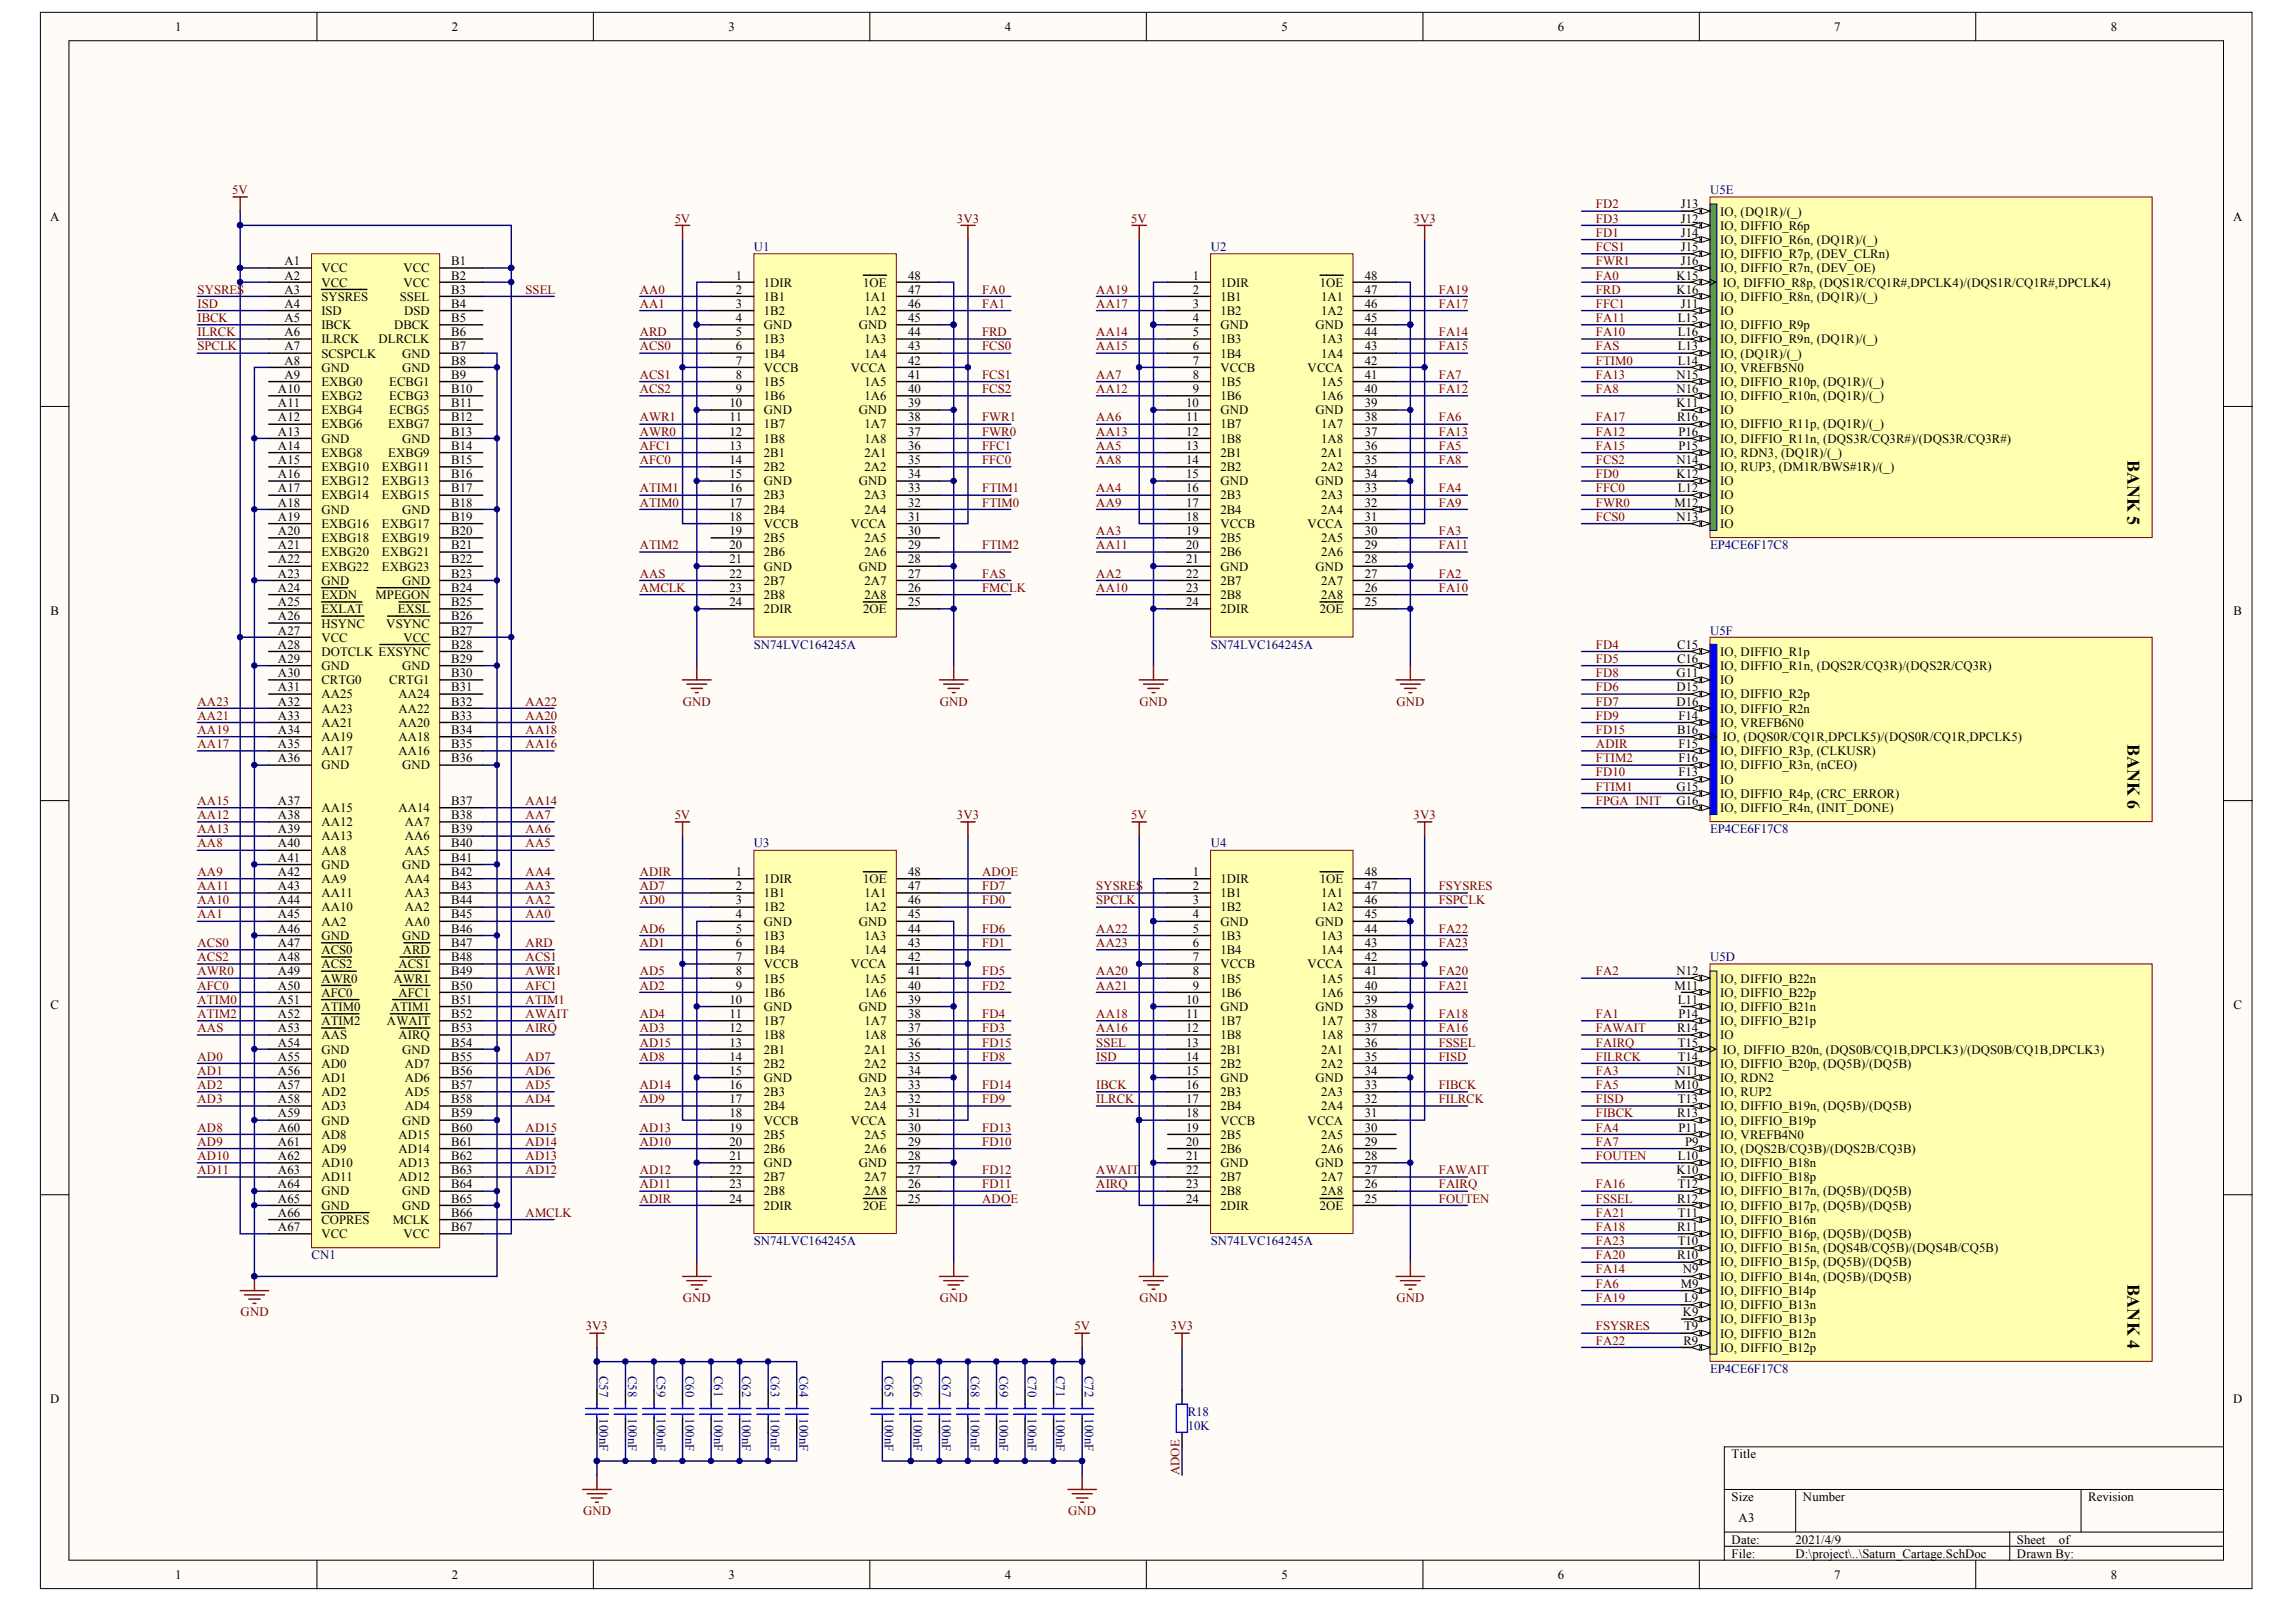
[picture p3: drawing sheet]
<svg xmlns="http://www.w3.org/2000/svg" width="288mm" height="202mm" viewBox="0 0 288 202" stroke-linecap="round" stroke-linejoin="round" font-family="sans-serif">
<defs><g id="words">
<g font-size="2.2">
<text x="266.8" y="57.7" transform="rotate(90 266.8 57.7)">BANK 5</text>
<text x="266.8" y="93.3" transform="rotate(90 266.8 93.3)">BANK 6</text>
<text x="266.8" y="161" transform="rotate(90 266.8 161)">BANK 4</text>
</g>
<g font-size="1.6">
<text x="22" y="3.8">1</text>
<text x="56.7" y="3.8">2</text>
<text x="91.3" y="3.8">3</text>
<text x="126" y="3.8">4</text>
<text x="160.7" y="3.8">5</text>
<text x="195.3" y="3.8">6</text>
<text x="230" y="3.8">7</text>
<text x="264.6" y="3.8">8</text>
<text x="6.3" y="27.7">A</text>
<text x="210.7" y="29.7">J14</text>
<text x="210.7" y="27.9">J12</text>
<text x="210.7" y="26.1">J13</text>
<text x="215.7" y="28.8">IO, DIFFIO_R6p</text>
<text x="215.7" y="27">IO, (DQ1R)/(_)</text>
<text x="280" y="27.7">A</text>
<text x="35.6" y="33.2">A1</text>
<text x="35.6" y="35.1">A2</text>
<text x="40.3" y="34.2">VCC</text>
<text x="40.3" y="35.9">VCC</text>
<text x="50.6" y="34.2">VCC</text>
<text x="50.6" y="35.9">VCC</text>
<text x="56.6" y="33.2">B1</text>
<text x="56.6" y="35.1">B2</text>
<text x="92.3" y="35.1">1</text>
<text x="95.8" y="35.9">1DIR</text>
<text x="108.2" y="35.9">1OE</text>
<text x="113.9" y="35.1">48</text>
<text x="149.6" y="35.1">1</text>
<text x="153" y="35.9">1DIR</text>
<text x="165.5" y="35.9">1OE</text>
<text x="171.1" y="35.1">48</text>
<text x="210.2" y="35.1">K15</text>
<text x="210.7" y="33.2">J16</text>
<text x="210.7" y="31.5">J15</text>
<text x="215.7" y="34.2">IO, DIFFIO_R7n, (DEV_OE)</text>
<text x="215.7" y="32.4">IO, DIFFIO_R7p, (DEV_CLRn)</text>
<text x="215.7" y="30.6">IO, DIFFIO_R6n, (DQ1R)/(_)</text>
<text x="216" y="35.9">IO, DIFFIO_R8p, (DQS1R/CQ1R#,DPCLK4)/(DQS1R/CQ1R#,DPCLK4)</text>
<text x="35.6" y="36.8">A3</text>
<text x="35.6" y="38.6">A4</text>
<text x="35.6" y="40.4">A5</text>
<text x="40.3" y="37.7">SYSRES</text>
<text x="40.3" y="39.5">ISD</text>
<text x="40.3" y="41.3">IBCK</text>
<text x="49.4" y="41.3">DBCK</text>
<text x="50.1" y="37.7">SSEL</text>
<text x="50.7" y="39.5">DSD</text>
<text x="56.6" y="36.8">B3</text>
<text x="56.6" y="38.6">B4</text>
<text x="56.6" y="40.4">B5</text>
<text x="92.3" y="36.8">2</text>
<text x="92.3" y="38.6">3</text>
<text x="92.3" y="40.4">4</text>
<text x="95.8" y="37.7">1B1</text>
<text x="95.8" y="39.5">1B2</text>
<text x="95.8" y="41.3">GND</text>
<text x="107.7" y="41.3">GND</text>
<text x="108.4" y="39.5">1A2</text>
<text x="108.4" y="37.7">1A1</text>
<text x="113.9" y="40.4">45</text>
<text x="113.9" y="38.6">46</text>
<text x="113.9" y="36.8">47</text>
<text x="149.6" y="36.8">2</text>
<text x="149.6" y="38.6">3</text>
<text x="149.6" y="40.4">4</text>
<text x="153" y="37.7">1B1</text>
<text x="153" y="39.5">1B2</text>
<text x="153" y="41.3">GND</text>
<text x="164.9" y="41.3">GND</text>
<text x="165.6" y="39.5">1A2</text>
<text x="165.6" y="37.7">1A1</text>
<text x="171.1" y="40.4">45</text>
<text x="171.1" y="38.6">46</text>
<text x="171.1" y="36.8">47</text>
<text x="210.2" y="36.8">K16</text>
<text x="210.4" y="40.4">L15</text>
<text x="210.7" y="38.6">J11</text>
<text x="215.7" y="41.3">IO, DIFFIO_R9p</text>
<text x="215.7" y="39.5">IO</text>
<text x="215.7" y="37.7">IO, DIFFIO_R8n, (DQ1R)/(_)</text>
<text x="35.6" y="42.2">A6</text>
<text x="35.6" y="43.9">A7</text>
<text x="35.6" y="45.7">A8</text>
<text x="35.6" y="47.5">A9</text>
<text x="40.3" y="43.1">ILRCK</text>
<text x="40.3" y="44.8">SCSPCLK</text>
<text x="40.3" y="46.6">GND</text>
<text x="47.5" y="43.1">DLRCLK</text>
<text x="50.4" y="44.8">GND</text>
<text x="50.4" y="46.6">GND</text>
<text x="56.6" y="42.2">B6</text>
<text x="56.6" y="43.9">B7</text>
<text x="56.6" y="45.7">B8</text>
<text x="56.6" y="47.5">B9</text>
<text x="92.3" y="42.2">5</text>
<text x="92.3" y="43.9">6</text>
<text x="92.3" y="45.7">7</text>
<text x="92.3" y="47.5">8</text>
<text x="95.8" y="43.1">1B3</text>
<text x="95.8" y="44.8">1B4</text>
<text x="95.8" y="46.6">VCCB</text>
<text x="106.7" y="46.6">VCCA</text>
<text x="108.4" y="44.8">1A4</text>
<text x="108.4" y="43.1">1A3</text>
<text x="113.9" y="47.5">41</text>
<text x="113.9" y="45.7">42</text>
<text x="113.9" y="43.9">43</text>
<text x="113.9" y="42.2">44</text>
<text x="149.6" y="42.2">5</text>
<text x="149.6" y="43.9">6</text>
<text x="149.6" y="45.7">7</text>
<text x="149.6" y="47.5">8</text>
<text x="153" y="43.1">1B3</text>
<text x="153" y="44.8">1B4</text>
<text x="153" y="46.6">VCCB</text>
<text x="163.9" y="46.6">VCCA</text>
<text x="165.6" y="44.8">1A4</text>
<text x="165.6" y="43.1">1A3</text>
<text x="171.1" y="47.5">41</text>
<text x="171.1" y="45.7">42</text>
<text x="171.1" y="43.9">43</text>
<text x="171.1" y="42.2">44</text>
<text x="210.2" y="47.5">N15</text>
<text x="210.4" y="45.7">L14</text>
<text x="210.4" y="43.9">L13</text>
<text x="210.4" y="42.2">L16</text>
<text x="215.7" y="46.6">IO, VREFB5N0</text>
<text x="215.7" y="44.8">IO, (DQ1R)/(_)</text>
<text x="215.7" y="43.1">IO, DIFFIO_R9n, (DQ1R)/(_)</text>
<text x="34.8" y="49.3">A10</text>
<text x="34.8" y="51.1">A11</text>
<text x="34.8" y="52.8">A12</text>
<text x="40.3" y="48.4">EXBG0</text>
<text x="40.3" y="50.2">EXBG2</text>
<text x="40.3" y="52">EXBG4</text>
<text x="40.3" y="53.7">EXBG6</text>
<text x="48.7" y="53.7">EXBG7</text>
<text x="48.8" y="48.4">ECBG1</text>
<text x="48.8" y="50.2">ECBG3</text>
<text x="48.8" y="52">ECBG5</text>
<text x="56.6" y="49.3">B10</text>
<text x="56.6" y="51.1">B11</text>
<text x="56.6" y="52.8">B12</text>
<text x="91.5" y="51.1">10</text>
<text x="91.5" y="52.8">11</text>
<text x="92.3" y="49.3">9</text>
<text x="95.8" y="48.4">1B5</text>
<text x="95.8" y="50.2">1B6</text>
<text x="95.8" y="52">GND</text>
<text x="95.8" y="53.7">1B7</text>
<text x="107.7" y="52">GND</text>
<text x="108.4" y="53.7">1A7</text>
<text x="108.4" y="50.2">1A6</text>
<text x="108.4" y="48.4">1A5</text>
<text x="113.9" y="52.8">38</text>
<text x="113.9" y="51.1">39</text>
<text x="113.9" y="49.3">40</text>
<text x="148.7" y="51.1">10</text>
<text x="148.7" y="52.8">11</text>
<text x="149.6" y="49.3">9</text>
<text x="153" y="48.4">1B5</text>
<text x="153" y="50.2">1B6</text>
<text x="153" y="52">GND</text>
<text x="153" y="53.7">1B7</text>
<text x="164.9" y="52">GND</text>
<text x="165.6" y="53.7">1A7</text>
<text x="165.6" y="50.2">1A6</text>
<text x="165.6" y="48.4">1A5</text>
<text x="171.1" y="52.8">38</text>
<text x="171.1" y="51.1">39</text>
<text x="171.1" y="49.3">40</text>
<text x="210.2" y="51.1">K11</text>
<text x="210.2" y="49.3">N16</text>
<text x="210.3" y="52.8">R16</text>
<text x="215.7" y="53.7">IO, DIFFIO_R11p, (DQ1R)/(_)</text>
<text x="215.7" y="52">IO</text>
<text x="215.7" y="50.2">IO, DIFFIO_R10n, (DQ1R)/(_)</text>
<text x="215.7" y="48.4">IO, DIFFIO_R10p, (DQ1R)/(_)</text>
<text x="34.8" y="54.6">A13</text>
<text x="34.8" y="56.4">A14</text>
<text x="34.8" y="58.2">A15</text>
<text x="34.8" y="60">A16</text>
<text x="40.3" y="55.5">GND</text>
<text x="40.3" y="57.3">EXBG8</text>
<text x="40.3" y="59.1">EXBG10</text>
<text x="47.9" y="59.1">EXBG11</text>
<text x="48.7" y="57.3">EXBG9</text>
<text x="50.4" y="55.5">GND</text>
<text x="56.6" y="54.6">B13</text>
<text x="56.6" y="56.4">B14</text>
<text x="56.6" y="58.2">B15</text>
<text x="56.6" y="60">B16</text>
<text x="91.5" y="54.6">12</text>
<text x="91.5" y="56.4">13</text>
<text x="91.5" y="58.2">14</text>
<text x="91.5" y="60">15</text>
<text x="95.8" y="55.5">1B8</text>
<text x="95.8" y="57.3">2B1</text>
<text x="95.8" y="59.1">2B2</text>
<text x="108.4" y="59.1">2A2</text>
<text x="108.4" y="57.3">2A1</text>
<text x="108.4" y="55.5">1A8</text>
<text x="113.9" y="60">34</text>
<text x="113.9" y="58.2">35</text>
<text x="113.9" y="56.4">36</text>
<text x="113.9" y="54.6">37</text>
<text x="148.7" y="54.6">12</text>
<text x="148.7" y="56.4">13</text>
<text x="148.7" y="58.2">14</text>
<text x="148.7" y="60">15</text>
<text x="153" y="55.5">1B8</text>
<text x="153" y="57.3">2B1</text>
<text x="153" y="59.1">2B2</text>
<text x="165.6" y="59.1">2A2</text>
<text x="165.6" y="57.3">2A1</text>
<text x="165.6" y="55.5">1A8</text>
<text x="171.1" y="60">34</text>
<text x="171.1" y="58.2">35</text>
<text x="171.1" y="56.4">36</text>
<text x="171.1" y="54.6">37</text>
<text x="210.2" y="60">K12</text>
<text x="210.2" y="58.2">N14</text>
<text x="210.4" y="56.4">P15</text>
<text x="210.4" y="54.6">P16</text>
<text x="215.7" y="59.1">IO, RUP3, (DM1R/BWS#1R)/(_)</text>
<text x="215.7" y="57.3">IO, RDN3, (DQ1R)/(_)</text>
<text x="215.7" y="55.5">IO, DIFFIO_R11n, (DQS3R/CQ3R#)/(DQS3R/CQ3R#)</text>
<text x="34.8" y="61.7">A17</text>
<text x="34.8" y="63.6">A18</text>
<text x="34.8" y="65.3">A19</text>
<text x="40.3" y="60.9">EXBG12</text>
<text x="40.3" y="62.6">EXBG14</text>
<text x="40.3" y="64.4">GND</text>
<text x="47.9" y="60.9">EXBG13</text>
<text x="47.9" y="62.6">EXBG15</text>
<text x="50.4" y="64.4">GND</text>
<text x="56.6" y="61.7">B17</text>
<text x="56.6" y="63.6">B18</text>
<text x="56.6" y="65.3">B19</text>
<text x="91.5" y="61.7">16</text>
<text x="91.5" y="63.6">17</text>
<text x="91.5" y="65.3">18</text>
<text x="95.8" y="60.9">GND</text>
<text x="95.8" y="62.6">2B3</text>
<text x="95.8" y="64.4">2B4</text>
<text x="107.7" y="60.9">GND</text>
<text x="108.4" y="64.4">2A4</text>
<text x="108.4" y="62.6">2A3</text>
<text x="113.9" y="65.3">31</text>
<text x="113.9" y="63.6">32</text>
<text x="113.9" y="61.7">33</text>
<text x="148.7" y="61.7">16</text>
<text x="148.7" y="63.6">17</text>
<text x="148.7" y="65.3">18</text>
<text x="153" y="60.9">GND</text>
<text x="153" y="62.6">2B3</text>
<text x="153" y="64.4">2B4</text>
<text x="164.9" y="60.9">GND</text>
<text x="165.6" y="64.4">2A4</text>
<text x="165.6" y="62.6">2A3</text>
<text x="171.1" y="65.3">31</text>
<text x="171.1" y="63.6">32</text>
<text x="171.1" y="61.7">33</text>
<text x="209.9" y="63.6">M12</text>
<text x="210.2" y="65.3">N13</text>
<text x="210.4" y="61.7">L12</text>
<text x="215.7" y="64.4">IO</text>
<text x="215.7" y="62.6">IO</text>
<text x="215.7" y="60.9">IO</text>
<text x="34.8" y="67.1">A20</text>
<text x="34.8" y="68.9">A21</text>
<text x="34.8" y="70.6">A22</text>
<text x="40.3" y="66.2">EXBG16</text>
<text x="40.3" y="68">EXBG18</text>
<text x="40.3" y="69.8">EXBG20</text>
<text x="40.3" y="71.6">EXBG22</text>
<text x="47.9" y="66.2">EXBG17</text>
<text x="47.9" y="68">EXBG19</text>
<text x="47.9" y="69.8">EXBG21</text>
<text x="47.9" y="71.6">EXBG23</text>
<text x="56.6" y="67.1">B20</text>
<text x="56.6" y="68.9">B21</text>
<text x="56.6" y="70.6">B22</text>
<text x="91.5" y="67.1">19</text>
<text x="91.5" y="68.9">20</text>
<text x="91.5" y="70.6">21</text>
<text x="95.8" y="66.2">VCCB</text>
<text x="95.8" y="68">2B5</text>
<text x="95.8" y="69.8">2B6</text>
<text x="95.8" y="71.6">GND</text>
<text x="106.7" y="66.2">VCCA</text>
<text x="107.7" y="71.6">GND</text>
<text x="108.4" y="69.8">2A6</text>
<text x="108.4" y="68">2A5</text>
<text x="113.9" y="70.6">28</text>
<text x="113.9" y="68.9">29</text>
<text x="113.9" y="67.1">30</text>
<text x="148.7" y="67.1">19</text>
<text x="148.7" y="68.9">20</text>
<text x="148.7" y="70.6">21</text>
<text x="153" y="66.2">VCCB</text>
<text x="153" y="68">2B5</text>
<text x="153" y="69.8">2B6</text>
<text x="153" y="71.6">GND</text>
<text x="163.9" y="66.2">VCCA</text>
<text x="164.9" y="71.6">GND</text>
<text x="165.6" y="69.8">2A6</text>
<text x="165.6" y="68">2A5</text>
<text x="171.1" y="70.6">28</text>
<text x="171.1" y="68.9">29</text>
<text x="171.1" y="67.1">30</text>
<text x="215.7" y="66.2">IO</text>
<text x="6.3" y="77.1">B</text>
<text x="34.8" y="72.5">A23</text>
<text x="34.8" y="74.2">A24</text>
<text x="34.8" y="76">A25</text>
<text x="34.8" y="77.8">A26</text>
<text x="40.3" y="73.3">GND</text>
<text x="40.3" y="75.1">EXDN</text>
<text x="40.3" y="76.9">EXLAT</text>
<text x="47.1" y="75.1">MPEGON</text>
<text x="49.9" y="76.9">EXSL</text>
<text x="50.4" y="73.3">GND</text>
<text x="56.6" y="72.5">B23</text>
<text x="56.6" y="74.2">B24</text>
<text x="56.6" y="76">B25</text>
<text x="56.6" y="77.8">B26</text>
<text x="91.5" y="72.5">22</text>
<text x="91.5" y="74.2">23</text>
<text x="91.5" y="76">24</text>
<text x="95.8" y="73.3">2B7</text>
<text x="95.8" y="75.1">2B8</text>
<text x="95.8" y="76.9">2DIR</text>
<text x="108.2" y="76.9">2OE</text>
<text x="108.4" y="75.1">2A8</text>
<text x="108.4" y="73.3">2A7</text>
<text x="113.9" y="76">25</text>
<text x="113.9" y="74.2">26</text>
<text x="113.9" y="72.5">27</text>
<text x="148.7" y="72.5">22</text>
<text x="148.7" y="74.2">23</text>
<text x="148.7" y="76">24</text>
<text x="153" y="73.3">2B7</text>
<text x="153" y="75.1">2B8</text>
<text x="153" y="76.9">2DIR</text>
<text x="165.5" y="76.9">2OE</text>
<text x="165.6" y="75.1">2A8</text>
<text x="165.6" y="73.3">2A7</text>
<text x="171.1" y="76">25</text>
<text x="171.1" y="74.2">26</text>
<text x="171.1" y="72.5">27</text>
<text x="280" y="77.1">B</text>
<text x="34.8" y="79.6">A27</text>
<text x="34.8" y="81.3">A28</text>
<text x="34.8" y="83.1">A29</text>
<text x="40.3" y="78.7">HSYNC</text>
<text x="40.3" y="80.5">VCC</text>
<text x="40.3" y="82.2">DOTCLK EXSYNC</text>
<text x="48.4" y="78.7">VSYNC</text>
<text x="50.6" y="80.5">VCC</text>
<text x="56.6" y="79.6">B27</text>
<text x="56.6" y="81.3">B28</text>
<text x="56.6" y="83.1">B29</text>
<text x="210.3" y="83.1">C16</text>
<text x="210.3" y="81.3">C15</text>
<text x="215.7" y="82.2">IO, DIFFIO_R1p</text>
<text x="34.8" y="84.9">A30</text>
<text x="34.8" y="86.7">A31</text>
<text x="34.8" y="88.5">A32</text>
<text x="40.3" y="84">GND</text>
<text x="40.3" y="85.8">CRTG0</text>
<text x="40.3" y="87.6">AA25</text>
<text x="40.3" y="89.4">AA23</text>
<text x="48.8" y="85.8">CRTG1</text>
<text x="50" y="87.6">AA24</text>
<text x="50" y="89.4">AA22</text>
<text x="50.4" y="84">GND</text>
<text x="56.6" y="84.9">B30</text>
<text x="56.6" y="86.7">B31</text>
<text x="56.6" y="88.5">B32</text>
<text x="210.2" y="88.5">D16</text>
<text x="210.2" y="86.7">D15</text>
<text x="210.2" y="84.9">G11</text>
<text x="215.7" y="89.4">IO, DIFFIO_R2n</text>
<text x="215.7" y="87.6">IO, DIFFIO_R2p</text>
<text x="215.7" y="85.8">IO</text>
<text x="215.7" y="84">IO, DIFFIO_R1n, (DQS2R/CQ3R)/(DQS2R/CQ3R)</text>
<text x="34.8" y="90.2">A33</text>
<text x="34.8" y="92">A34</text>
<text x="34.8" y="93.8">A35</text>
<text x="34.8" y="95.6">A36</text>
<text x="40.3" y="91.1">AA21</text>
<text x="40.3" y="92.9">AA19</text>
<text x="40.3" y="94.7">AA17</text>
<text x="50" y="91.1">AA20</text>
<text x="50" y="92.9">AA18</text>
<text x="50" y="94.7">AA16</text>
<text x="56.6" y="90.2">B33</text>
<text x="56.6" y="92">B34</text>
<text x="56.6" y="93.8">B35</text>
<text x="56.6" y="95.6">B36</text>
<text x="210.3" y="92">B16</text>
<text x="210.4" y="95.6">F16</text>
<text x="210.4" y="93.8">F15</text>
<text x="210.4" y="90.2">F14</text>
<text x="215.7" y="94.7">IO, DIFFIO_R3p, (CLKUSR)</text>
<text x="215.7" y="91.1">IO, VREFB6N0</text>
<text x="216" y="92.9">IO, (DQS0R/CQ1R,DPCLK5)/(DQS0R/CQ1R,DPCLK5)</text>
<text x="34.8" y="101">A37</text>
<text x="40.3" y="96.5">GND</text>
<text x="40.3" y="101.8">AA15</text>
<text x="50" y="101.8">AA14</text>
<text x="50.4" y="96.5">GND</text>
<text x="56.6" y="101">B37</text>
<text x="210.2" y="101">G16</text>
<text x="210.2" y="99.1">G15</text>
<text x="210.4" y="97.4">F13</text>
<text x="215.7" y="101.8">IO, DIFFIO_R4n, (INIT_DONE)</text>
<text x="215.7" y="100">IO, DIFFIO_R4p, (CRC_ERROR)</text>
<text x="215.7" y="98.3">IO</text>
<text x="215.7" y="96.5">IO, DIFFIO_R3n, (nCEO)</text>
<text x="34.8" y="102.7">A38</text>
<text x="34.8" y="104.5">A39</text>
<text x="34.8" y="106.3">A40</text>
<text x="40.3" y="103.6">AA12</text>
<text x="40.3" y="105.4">AA13</text>
<text x="40.3" y="107.2">AA8</text>
<text x="50.8" y="103.6">AA7</text>
<text x="50.8" y="105.4">AA6</text>
<text x="50.8" y="107.2">AA5</text>
<text x="56.6" y="102.7">B38</text>
<text x="56.6" y="104.5">B39</text>
<text x="56.6" y="106.3">B40</text>
<text x="34.8" y="108.1">A41</text>
<text x="34.8" y="109.9">A42</text>
<text x="34.8" y="111.6">A43</text>
<text x="34.8" y="113.4">A44</text>
<text x="40.3" y="109">GND</text>
<text x="40.3" y="110.7">AA9</text>
<text x="40.3" y="112.5">AA11</text>
<text x="50.4" y="109">GND</text>
<text x="50.8" y="110.7">AA4</text>
<text x="50.8" y="112.5">AA3</text>
<text x="56.6" y="108.1">B41</text>
<text x="56.6" y="109.9">B42</text>
<text x="56.6" y="111.6">B43</text>
<text x="56.6" y="113.4">B44</text>
<text x="92.3" y="109.9">1</text>
<text x="92.3" y="111.6">2</text>
<text x="92.3" y="113.4">3</text>
<text x="95.8" y="110.7">1DIR</text>
<text x="95.8" y="112.5">1B1</text>
<text x="108.2" y="110.7">1OE</text>
<text x="108.4" y="112.5">1A1</text>
<text x="113.9" y="109.9">48</text>
<text x="113.9" y="113.4">46</text>
<text x="113.9" y="111.6">47</text>
<text x="149.6" y="109.9">1</text>
<text x="149.6" y="111.6">2</text>
<text x="149.6" y="113.4">3</text>
<text x="153" y="110.7">1DIR</text>
<text x="153" y="112.5">1B1</text>
<text x="165.5" y="110.7">1OE</text>
<text x="165.6" y="112.5">1A1</text>
<text x="171.1" y="109.9">48</text>
<text x="171.1" y="113.4">46</text>
<text x="171.1" y="111.6">47</text>
<text x="34.8" y="115.2">A45</text>
<text x="34.8" y="117">A46</text>
<text x="34.8" y="118.7">A47</text>
<text x="40.3" y="114.3">AA10</text>
<text x="40.3" y="116.1">AA2</text>
<text x="40.3" y="117.9">GND</text>
<text x="40.3" y="119.6">ACS0</text>
<text x="50.4" y="117.9">GND</text>
<text x="50.5" y="119.6">ARD</text>
<text x="50.8" y="114.3">AA2</text>
<text x="50.8" y="116.1">AA0</text>
<text x="56.6" y="115.2">B45</text>
<text x="56.6" y="117">B46</text>
<text x="56.6" y="118.7">B47</text>
<text x="92.3" y="115.2">4</text>
<text x="92.3" y="117">5</text>
<text x="92.3" y="118.7">6</text>
<text x="95.8" y="114.3">1B2</text>
<text x="95.8" y="116.1">GND</text>
<text x="95.8" y="117.9">1B3</text>
<text x="95.8" y="119.6">1B4</text>
<text x="107.7" y="116.1">GND</text>
<text x="108.4" y="119.6">1A4</text>
<text x="108.4" y="117.9">1A3</text>
<text x="108.4" y="114.3">1A2</text>
<text x="113.9" y="118.7">43</text>
<text x="113.9" y="117">44</text>
<text x="113.9" y="115.2">45</text>
<text x="149.6" y="115.2">4</text>
<text x="149.6" y="117">5</text>
<text x="149.6" y="118.7">6</text>
<text x="153" y="114.3">1B2</text>
<text x="153" y="116.1">GND</text>
<text x="153" y="117.9">1B3</text>
<text x="153" y="119.6">1B4</text>
<text x="164.9" y="116.1">GND</text>
<text x="165.6" y="119.6">1A4</text>
<text x="165.6" y="117.9">1A3</text>
<text x="165.6" y="114.3">1A2</text>
<text x="171.1" y="118.7">43</text>
<text x="171.1" y="117">44</text>
<text x="171.1" y="115.2">45</text>
<text x="34.8" y="120.5">A48</text>
<text x="34.8" y="122.3">A49</text>
<text x="34.8" y="124.1">A50</text>
<text x="34.8" y="125.9">A51</text>
<text x="40.3" y="121.4">ACS2</text>
<text x="40.3" y="123.2">AWR0</text>
<text x="40.3" y="125">AFC0</text>
<text x="49.3" y="123.2">AWR1</text>
<text x="50" y="121.4">ACS1</text>
<text x="50" y="125">AFC1</text>
<text x="56.6" y="120.5">B48</text>
<text x="56.6" y="122.3">B49</text>
<text x="56.6" y="124.1">B50</text>
<text x="56.6" y="125.9">B51</text>
<text x="91.5" y="125.9">10</text>
<text x="92.3" y="120.5">7</text>
<text x="92.3" y="122.3">8</text>
<text x="92.3" y="124.1">9</text>
<text x="95.8" y="121.4">VCCB</text>
<text x="95.8" y="123.2">1B5</text>
<text x="95.8" y="125">1B6</text>
<text x="106.7" y="121.4">VCCA</text>
<text x="108.4" y="125">1A6</text>
<text x="108.4" y="123.2">1A5</text>
<text x="113.9" y="125.9">39</text>
<text x="113.9" y="124.1">40</text>
<text x="113.9" y="122.3">41</text>
<text x="113.9" y="120.5">42</text>
<text x="148.7" y="125.9">10</text>
<text x="149.6" y="120.5">7</text>
<text x="149.6" y="122.3">8</text>
<text x="149.6" y="124.1">9</text>
<text x="153" y="121.4">VCCB</text>
<text x="153" y="123.2">1B5</text>
<text x="153" y="125">1B6</text>
<text x="163.9" y="121.4">VCCA</text>
<text x="165.6" y="125">1A6</text>
<text x="165.6" y="123.2">1A5</text>
<text x="171.1" y="125.9">39</text>
<text x="171.1" y="124.1">40</text>
<text x="171.1" y="122.3">41</text>
<text x="171.1" y="120.5">42</text>
<text x="209.9" y="124.1">M11</text>
<text x="210.2" y="122.3">N12</text>
<text x="210.4" y="125.9">L11</text>
<text x="215.7" y="125">IO, DIFFIO_B22p</text>
<text x="215.7" y="123.2">IO, DIFFIO_B22n</text>
<text x="6.3" y="126.6">C</text>
<text x="34.8" y="127.6">A52</text>
<text x="34.8" y="129.4">A53</text>
<text x="34.8" y="131.2">A54</text>
<text x="40.3" y="126.8">ATIM0</text>
<text x="40.3" y="128.5">ATIM2</text>
<text x="40.3" y="130.3">AAS</text>
<text x="48.5" y="128.5">AWAIT</text>
<text x="49" y="126.8">ATIM1</text>
<text x="50" y="130.3">AIRQ</text>
<text x="56.6" y="127.6">B52</text>
<text x="56.6" y="129.4">B53</text>
<text x="56.6" y="131.2">B54</text>
<text x="91.5" y="127.6">11</text>
<text x="91.5" y="129.4">12</text>
<text x="91.5" y="131.2">13</text>
<text x="95.8" y="126.8">GND</text>
<text x="95.8" y="128.5">1B7</text>
<text x="95.8" y="130.3">1B8</text>
<text x="107.7" y="126.8">GND</text>
<text x="108.4" y="130.3">1A8</text>
<text x="108.4" y="128.5">1A7</text>
<text x="113.9" y="131.2">36</text>
<text x="113.9" y="129.4">37</text>
<text x="113.9" y="127.6">38</text>
<text x="148.7" y="127.6">11</text>
<text x="148.7" y="129.4">12</text>
<text x="148.7" y="131.2">13</text>
<text x="153" y="126.8">GND</text>
<text x="153" y="128.5">1B7</text>
<text x="153" y="130.3">1B8</text>
<text x="164.9" y="126.8">GND</text>
<text x="165.6" y="130.3">1A8</text>
<text x="165.6" y="128.5">1A7</text>
<text x="171.1" y="131.2">36</text>
<text x="171.1" y="129.4">37</text>
<text x="171.1" y="127.6">38</text>
<text x="210.3" y="129.4">R14</text>
<text x="210.4" y="131.2">T15</text>
<text x="210.4" y="127.6">P14</text>
<text x="215.7" y="130.3">IO</text>
<text x="215.7" y="128.5">IO, DIFFIO_B21p</text>
<text x="215.7" y="126.8">IO, DIFFIO_B21n</text>
<text x="280" y="126.6">C</text>
<text x="34.8" y="133">A55</text>
<text x="34.8" y="134.8">A56</text>
<text x="34.8" y="136.5">A57</text>
<text x="40.3" y="132.1">GND</text>
<text x="40.3" y="133.9">AD0</text>
<text x="40.3" y="135.7">AD1</text>
<text x="40.3" y="137.4">AD2</text>
<text x="50.4" y="132.1">GND</text>
<text x="50.8" y="133.9">AD7</text>
<text x="50.8" y="135.7">AD6</text>
<text x="50.8" y="137.4">AD5</text>
<text x="56.6" y="133">B55</text>
<text x="56.6" y="134.8">B56</text>
<text x="56.6" y="136.5">B57</text>
<text x="91.5" y="133">14</text>
<text x="91.5" y="134.8">15</text>
<text x="91.5" y="136.5">16</text>
<text x="95.8" y="132.1">2B1</text>
<text x="95.8" y="133.9">2B2</text>
<text x="95.8" y="135.7">GND</text>
<text x="95.8" y="137.4">2B3</text>
<text x="107.7" y="135.7">GND</text>
<text x="108.4" y="137.4">2A3</text>
<text x="108.4" y="133.9">2A2</text>
<text x="108.4" y="132.1">2A1</text>
<text x="113.9" y="136.5">33</text>
<text x="113.9" y="134.8">34</text>
<text x="113.9" y="133">35</text>
<text x="148.7" y="133">14</text>
<text x="148.7" y="134.8">15</text>
<text x="148.7" y="136.5">16</text>
<text x="153" y="132.1">2B1</text>
<text x="153" y="133.9">2B2</text>
<text x="153" y="135.7">GND</text>
<text x="153" y="137.4">2B3</text>
<text x="164.9" y="135.7">GND</text>
<text x="165.6" y="137.4">2A3</text>
<text x="165.6" y="133.9">2A2</text>
<text x="165.6" y="132.1">2A1</text>
<text x="171.1" y="136.5">33</text>
<text x="171.1" y="134.8">34</text>
<text x="171.1" y="133">35</text>
<text x="209.9" y="136.5">M10</text>
<text x="210.2" y="134.8">N11</text>
<text x="210.4" y="133">T14</text>
<text x="215.7" y="137.4">IO, RUP2</text>
<text x="215.7" y="135.7">IO, RDN2</text>
<text x="215.7" y="133.9">IO, DIFFIO_B20p, (DQ5B)/(DQ5B)</text>
<text x="216" y="132.1">IO, DIFFIO_B20n, (DQS0B/CQ1B,DPCLK3)/(DQS0B/CQ1B,DPCLK3)</text>
<text x="34.8" y="138.4">A58</text>
<text x="34.8" y="140.1">A59</text>
<text x="34.8" y="141.9">A60</text>
<text x="34.8" y="143.7">A61</text>
<text x="40.3" y="139.2">AD3</text>
<text x="40.3" y="141">GND</text>
<text x="40.3" y="142.8">AD8</text>
<text x="50" y="142.8">AD15</text>
<text x="50.4" y="141">GND</text>
<text x="50.8" y="139.2">AD4</text>
<text x="56.6" y="138.4">B58</text>
<text x="56.6" y="140.1">B59</text>
<text x="56.6" y="141.9">B60</text>
<text x="56.6" y="143.7">B61</text>
<text x="91.5" y="138.4">17</text>
<text x="91.5" y="140.1">18</text>
<text x="91.5" y="141.9">19</text>
<text x="91.5" y="143.7">20</text>
<text x="95.8" y="139.2">2B4</text>
<text x="95.8" y="141">VCCB</text>
<text x="95.8" y="142.8">2B5</text>
<text x="106.7" y="141">VCCA</text>
<text x="108.4" y="142.8">2A5</text>
<text x="108.4" y="139.2">2A4</text>
<text x="113.9" y="143.7">29</text>
<text x="113.9" y="141.9">30</text>
<text x="113.9" y="140.1">31</text>
<text x="113.9" y="138.4">32</text>
<text x="148.7" y="138.4">17</text>
<text x="148.7" y="140.1">18</text>
<text x="148.7" y="141.9">19</text>
<text x="148.7" y="143.7">20</text>
<text x="153" y="139.2">2B4</text>
<text x="153" y="141">VCCB</text>
<text x="153" y="142.8">2B5</text>
<text x="163.9" y="141">VCCA</text>
<text x="165.6" y="142.8">2A5</text>
<text x="165.6" y="139.2">2A4</text>
<text x="171.1" y="143.7">29</text>
<text x="171.1" y="141.9">30</text>
<text x="171.1" y="140.1">31</text>
<text x="171.1" y="138.4">32</text>
<text x="210.3" y="140.1">R13</text>
<text x="210.4" y="138.4">T13</text>
<text x="210.4" y="141.9">P11</text>
<text x="211.3" y="143.7">P9</text>
<text x="215.7" y="142.8">IO, VREFB4N0</text>
<text x="215.7" y="141">IO, DIFFIO_B19p</text>
<text x="215.7" y="139.2">IO, DIFFIO_B19n, (DQ5B)/(DQ5B)</text>
<text x="34.8" y="145.5">A62</text>
<text x="34.8" y="147.3">A63</text>
<text x="34.8" y="149">A64</text>
<text x="40.3" y="144.6">AD9</text>
<text x="40.3" y="146.4">AD10</text>
<text x="40.3" y="148.1">AD11</text>
<text x="40.3" y="149.9">GND</text>
<text x="50" y="144.6">AD14</text>
<text x="50" y="146.4">AD13</text>
<text x="50" y="148.1">AD12</text>
<text x="50.4" y="149.9">GND</text>
<text x="56.6" y="145.5">B62</text>
<text x="56.6" y="147.3">B63</text>
<text x="56.6" y="149">B64</text>
<text x="91.5" y="145.5">21</text>
<text x="91.5" y="147.3">22</text>
<text x="91.5" y="149">23</text>
<text x="95.8" y="144.6">2B6</text>
<text x="95.8" y="146.4">GND</text>
<text x="95.8" y="148.1">2B7</text>
<text x="95.8" y="149.9">2B8</text>
<text x="107.7" y="146.4">GND</text>
<text x="108.4" y="149.9">2A8</text>
<text x="108.4" y="148.1">2A7</text>
<text x="108.4" y="144.6">2A6</text>
<text x="113.9" y="149">26</text>
<text x="113.9" y="147.3">27</text>
<text x="113.9" y="145.5">28</text>
<text x="148.7" y="145.5">21</text>
<text x="148.7" y="147.3">22</text>
<text x="148.7" y="149">23</text>
<text x="153" y="144.6">2B6</text>
<text x="153" y="146.4">GND</text>
<text x="153" y="148.1">2B7</text>
<text x="153" y="149.9">2B8</text>
<text x="164.9" y="146.4">GND</text>
<text x="165.6" y="149.9">2A8</text>
<text x="165.6" y="148.1">2A7</text>
<text x="165.6" y="144.6">2A6</text>
<text x="171.1" y="149">26</text>
<text x="171.1" y="147.3">27</text>
<text x="171.1" y="145.5">28</text>
<text x="210.2" y="147.3">K10</text>
<text x="210.4" y="149">T12</text>
<text x="210.4" y="145.5">L10</text>
<text x="215.7" y="149.9">IO, DIFFIO_B17n, (DQ5B)/(DQ5B)</text>
<text x="215.7" y="148.1">IO, DIFFIO_B18p</text>
<text x="215.7" y="146.4">IO, DIFFIO_B18n</text>
<text x="215.7" y="144.6">IO, (DQS2B/CQ3B)/(DQS2B/CQ3B)</text>
<text x="34.8" y="150.8">A65</text>
<text x="34.8" y="152.6">A66</text>
<text x="34.8" y="154.4">A67</text>
<text x="40.3" y="151.7">GND</text>
<text x="40.3" y="153.5">COPRES</text>
<text x="40.3" y="155.3">VCC</text>
<text x="49.2" y="153.5">MCLK</text>
<text x="50.4" y="151.7">GND</text>
<text x="50.6" y="155.3">VCC</text>
<text x="56.6" y="150.8">B65</text>
<text x="56.6" y="152.6">B66</text>
<text x="56.6" y="154.4">B67</text>
<text x="91.5" y="150.8">24</text>
<text x="95.8" y="151.7">2DIR</text>
<text x="108.2" y="151.7">2OE</text>
<text x="113.9" y="150.8">25</text>
<text x="148.7" y="150.8">24</text>
<text x="153" y="151.7">2DIR</text>
<text x="165.5" y="151.7">2OE</text>
<text x="171.1" y="150.8">25</text>
<text x="210.3" y="154.4">R11</text>
<text x="210.3" y="150.8">R12</text>
<text x="210.4" y="152.6">T11</text>
<text x="215.7" y="155.3">IO, DIFFIO_B16p, (DQ5B)/(DQ5B)</text>
<text x="215.7" y="153.5">IO, DIFFIO_B16n</text>
<text x="215.7" y="151.7">IO, DIFFIO_B17p, (DQ5B)/(DQ5B)</text>
<text x="210.3" y="157.9">R10</text>
<text x="210.4" y="156.2">T10</text>
<text x="210.7" y="161.5">M9</text>
<text x="211" y="159.7">N9</text>
<text x="215.7" y="160.6">IO, DIFFIO_B14n, (DQ5B)/(DQ5B)</text>
<text x="215.7" y="158.8">IO, DIFFIO_B15p, (DQ5B)/(DQ5B)</text>
<text x="215.7" y="157">IO, DIFFIO_B15n, (DQS4B/CQ5B)/(DQS4B/CQ5B)</text>
<text x="211" y="165">K9</text>
<text x="211.2" y="166.8">T9</text>
<text x="211.2" y="163.3">L9</text>
<text x="215.7" y="167.7">IO, DIFFIO_B12n</text>
<text x="215.7" y="165.9">IO, DIFFIO_B13p</text>
<text x="215.7" y="164.2">IO, DIFFIO_B13n</text>
<text x="215.7" y="162.4">IO, DIFFIO_B14p</text>
<text x="211.1" y="168.6">R9</text>
<text x="215.7" y="169.5">IO, DIFFIO_B12p</text>
<text x="6.3" y="176">D</text>
<text x="280" y="176">D</text>
<text x="217.1" y="182.9">Title</text>
<text x="217.1" y="188.2">Size</text>
<text x="218" y="190.9">A3</text>
<text x="226" y="188.2">Number</text>
<text x="261.8" y="188.2">Revision</text>
<text x="217.1" y="193.6">Date:</text>
<text x="217.1" y="195.3">File:</text>
<text x="225.1" y="193.6">2021/4/9</text>
<text x="225.1" y="195.3">D:\project\..\Saturn_Cartage.SchDoc</text>
<text x="252.9" y="193.6">Sheet</text>
<text x="252.9" y="195.3">Drawn By:</text>
<text x="258.1" y="193.6">of</text>
<text x="22" y="198">1</text>
<text x="56.7" y="198">2</text>
<text x="91.3" y="198">3</text>
<text x="126" y="198">4</text>
<text x="160.7" y="198">5</text>
<text x="195.3" y="198">6</text>
<text x="230" y="198">7</text>
<text x="264.6" y="198">8</text>
</g>
<g font-size="1.6" fill="#800000">
<text x="29.1" y="24.3">5V</text>
<text x="84.6" y="27.9">5V</text>
<text x="120" y="27.9">3V3</text>
<text x="141.8" y="27.9">5V</text>
<text x="177.2" y="27.9">3V3</text>
<text x="200.1" y="29.7">FD1</text>
<text x="200.1" y="27.9">FD3</text>
<text x="200.1" y="26.1">FD2</text>
<text x="200.1" y="31.5">FCS1</text>
<text x="200.1" y="35.1">FA0</text>
<text x="200.1" y="33.2">FWR1</text>
<text x="24.8" y="36.8">SYSRES</text>
<text x="24.8" y="38.6">ISD</text>
<text x="24.8" y="40.4">IBCK</text>
<text x="65.9" y="36.8">SSEL</text>
<text x="80.2" y="36.8">AA0</text>
<text x="80.2" y="38.6">AA1</text>
<text x="123.1" y="36.8">FA0</text>
<text x="123.1" y="38.6">FA1</text>
<text x="137.5" y="36.8">AA19</text>
<text x="137.5" y="38.6">AA17</text>
<text x="180.4" y="36.8">FA19</text>
<text x="180.4" y="38.6">FA17</text>
<text x="200.1" y="38.6">FFC1</text>
<text x="200.1" y="36.8">FRD</text>
<text x="200.1" y="40.4">FA11</text>
<text x="24.8" y="42.2">ILRCK</text>
<text x="24.8" y="43.9">SPCLK</text>
<text x="80.2" y="42.2">ARD</text>
<text x="80.2" y="43.9">ACS0</text>
<text x="80.2" y="47.5">ACS1</text>
<text x="123.1" y="42.2">FRD</text>
<text x="123.1" y="43.9">FCS0</text>
<text x="123.1" y="47.5">FCS1</text>
<text x="137.5" y="42.2">AA14</text>
<text x="137.5" y="43.9">AA15</text>
<text x="137.5" y="47.5">AA7</text>
<text x="180.4" y="42.2">FA14</text>
<text x="180.4" y="43.9">FA15</text>
<text x="180.4" y="47.5">FA7</text>
<text x="200.1" y="45.7">FTIM0</text>
<text x="200.1" y="43.9">FAS</text>
<text x="200.1" y="42.2">FA10</text>
<text x="200.1" y="47.5">FA13</text>
<text x="80.2" y="49.3">ACS2</text>
<text x="80.2" y="52.8">AWR1</text>
<text x="123.1" y="49.3">FCS2</text>
<text x="123.1" y="52.8">FWR1</text>
<text x="137.5" y="49.3">AA12</text>
<text x="137.5" y="52.8">AA6</text>
<text x="180.4" y="49.3">FA12</text>
<text x="180.4" y="52.8">FA6</text>
<text x="200.1" y="52.8">FA17</text>
<text x="200.1" y="49.3">FA8</text>
<text x="80.2" y="54.6">AWR0</text>
<text x="80.2" y="56.4">AFC1</text>
<text x="80.2" y="58.2">AFC0</text>
<text x="123.1" y="54.6">FWR0</text>
<text x="123.1" y="56.4">FFC1</text>
<text x="123.1" y="58.2">FFC0</text>
<text x="137.5" y="54.6">AA13</text>
<text x="137.5" y="56.4">AA5</text>
<text x="137.5" y="58.2">AA8</text>
<text x="180.4" y="54.6">FA13</text>
<text x="180.4" y="56.4">FA5</text>
<text x="180.4" y="58.2">FA8</text>
<text x="200.1" y="60">FD0</text>
<text x="200.1" y="58.2">FCS2</text>
<text x="200.1" y="56.4">FA15</text>
<text x="200.1" y="54.6">FA12</text>
<text x="80.2" y="61.7">ATIM1</text>
<text x="80.2" y="63.6">ATIM0</text>
<text x="123.1" y="61.7">FTIM1</text>
<text x="123.1" y="63.6">FTIM0</text>
<text x="137.5" y="61.7">AA4</text>
<text x="137.5" y="63.6">AA9</text>
<text x="180.4" y="61.7">FA4</text>
<text x="180.4" y="63.6">FA9</text>
<text x="200.1" y="65.3">FCS0</text>
<text x="200.1" y="63.6">FWR0</text>
<text x="200.1" y="61.7">FFC0</text>
<text x="80.2" y="68.9">ATIM2</text>
<text x="123.1" y="68.9">FTIM2</text>
<text x="137.5" y="67.1">AA3</text>
<text x="137.5" y="68.9">AA11</text>
<text x="180.4" y="67.1">FA3</text>
<text x="180.4" y="68.9">FA11</text>
<text x="80.2" y="72.5">AAS</text>
<text x="80.2" y="74.2">AMCLK</text>
<text x="123.1" y="72.5">FAS</text>
<text x="123.1" y="74.2">FMCLK</text>
<text x="137.5" y="72.5">AA2</text>
<text x="137.5" y="74.2">AA10</text>
<text x="180.4" y="72.5">FA2</text>
<text x="180.4" y="74.2">FA10</text>
<text x="200.1" y="81.3">FD4</text>
<text x="200.1" y="83.1">FD5</text>
<text x="24.8" y="88.5">AA23</text>
<text x="65.9" y="88.5">AA22</text>
<text x="85.6" y="88.5">GND</text>
<text x="117.8" y="88.5">GND</text>
<text x="142.9" y="88.5">GND</text>
<text x="175.1" y="88.5">GND</text>
<text x="200.1" y="84.9">FD8</text>
<text x="200.1" y="86.7">FD6</text>
<text x="200.1" y="88.5">FD7</text>
<text x="24.8" y="93.8">AA17</text>
<text x="24.8" y="92">AA19</text>
<text x="24.8" y="90.2">AA21</text>
<text x="65.9" y="93.8">AA16</text>
<text x="65.9" y="92">AA18</text>
<text x="65.9" y="90.2">AA20</text>
<text x="200.1" y="90.2">FD9</text>
<text x="200.1" y="92">FD15</text>
<text x="200.1" y="93.8">ADIR</text>
<text x="200.1" y="95.6">FTIM2</text>
<text x="24.8" y="101">AA15</text>
<text x="65.9" y="101">AA14</text>
<text x="200.1" y="97.4">FD10</text>
<text x="200.1" y="99.1">FTIM1</text>
<text x="200.1" y="101">FPGA_INIT</text>
<text x="24.8" y="102.7">AA12</text>
<text x="24.8" y="104.5">AA13</text>
<text x="24.8" y="106.3">AA8</text>
<text x="65.9" y="106.3">AA5</text>
<text x="65.9" y="104.5">AA6</text>
<text x="65.9" y="102.7">AA7</text>
<text x="84.6" y="102.7">5V</text>
<text x="120" y="102.7">3V3</text>
<text x="141.8" y="102.7">5V</text>
<text x="177.2" y="102.7">3V3</text>
<text x="24.8" y="109.9">AA9</text>
<text x="24.8" y="111.6">AA11</text>
<text x="24.8" y="113.4">AA10</text>
<text x="65.9" y="113.4">AA2</text>
<text x="65.9" y="111.6">AA3</text>
<text x="65.9" y="109.9">AA4</text>
<text x="80.2" y="111.6">AD7</text>
<text x="80.2" y="113.4">AD0</text>
<text x="80.2" y="109.9">ADIR</text>
<text x="123.1" y="111.6">FD7</text>
<text x="123.1" y="113.4">FD0</text>
<text x="123.1" y="109.9">ADOE</text>
<text x="137.5" y="111.6">SYSRES</text>
<text x="137.5" y="113.4">SPCLK</text>
<text x="180.4" y="111.6">FSYSRES</text>
<text x="180.4" y="113.4">FSPCLK</text>
<text x="24.8" y="118.7">ACS0</text>
<text x="24.8" y="115.2">AA1</text>
<text x="65.9" y="118.7">ARD</text>
<text x="65.9" y="115.2">AA0</text>
<text x="80.2" y="117">AD6</text>
<text x="80.2" y="118.7">AD1</text>
<text x="123.1" y="117">FD6</text>
<text x="123.1" y="118.7">FD1</text>
<text x="137.5" y="117">AA22</text>
<text x="137.5" y="118.7">AA23</text>
<text x="180.4" y="117">FA22</text>
<text x="180.4" y="118.7">FA23</text>
<text x="24.8" y="120.5">ACS2</text>
<text x="24.8" y="122.3">AWR0</text>
<text x="24.8" y="124.1">AFC0</text>
<text x="24.8" y="125.9">ATIM0</text>
<text x="65.9" y="125.9">ATIM1</text>
<text x="65.9" y="124.1">AFC1</text>
<text x="65.9" y="122.3">AWR1</text>
<text x="65.9" y="120.5">ACS1</text>
<text x="80.2" y="122.3">AD5</text>
<text x="80.2" y="124.1">AD2</text>
<text x="123.1" y="122.3">FD5</text>
<text x="123.1" y="124.1">FD2</text>
<text x="137.5" y="122.3">AA20</text>
<text x="137.5" y="124.1">AA21</text>
<text x="180.4" y="122.3">FA20</text>
<text x="180.4" y="124.1">FA21</text>
<text x="200.1" y="122.3">FA2</text>
<text x="24.8" y="127.6">ATIM2</text>
<text x="24.8" y="129.4">AAS</text>
<text x="65.9" y="129.4">AIRQ</text>
<text x="65.9" y="127.6">AWAIT</text>
<text x="80.2" y="127.6">AD4</text>
<text x="80.2" y="129.4">AD3</text>
<text x="80.2" y="131.2">AD15</text>
<text x="123.1" y="127.6">FD4</text>
<text x="123.1" y="129.4">FD3</text>
<text x="123.1" y="131.2">FD15</text>
<text x="137.5" y="127.6">AA18</text>
<text x="137.5" y="129.4">AA16</text>
<text x="137.5" y="131.2">SSEL</text>
<text x="180.4" y="127.6">FA18</text>
<text x="180.4" y="129.4">FA16</text>
<text x="180.4" y="131.2">FSSEL</text>
<text x="200.1" y="131.2">FAIRQ</text>
<text x="200.1" y="129.4">FAWAIT</text>
<text x="200.1" y="127.6">FA1</text>
<text x="24.8" y="133">AD0</text>
<text x="24.8" y="134.8">AD1</text>
<text x="24.8" y="136.5">AD2</text>
<text x="65.9" y="136.5">AD5</text>
<text x="65.9" y="134.8">AD6</text>
<text x="65.9" y="133">AD7</text>
<text x="80.2" y="133">AD8</text>
<text x="80.2" y="136.5">AD14</text>
<text x="123.1" y="133">FD8</text>
<text x="123.1" y="136.5">FD14</text>
<text x="137.5" y="133">ISD</text>
<text x="137.5" y="136.5">IBCK</text>
<text x="180.4" y="133">FISD</text>
<text x="180.4" y="136.5">FIBCK</text>
<text x="200.1" y="136.5">FA5</text>
<text x="200.1" y="134.8">FA3</text>
<text x="200.1" y="133">FILRCK</text>
<text x="24.8" y="138.4">AD3</text>
<text x="24.8" y="141.9">AD8</text>
<text x="24.8" y="143.7">AD9</text>
<text x="65.9" y="143.7">AD14</text>
<text x="65.9" y="141.9">AD15</text>
<text x="65.9" y="138.4">AD4</text>
<text x="80.2" y="138.4">AD9</text>
<text x="80.2" y="141.9">AD13</text>
<text x="80.2" y="143.7">AD10</text>
<text x="123.1" y="138.4">FD9</text>
<text x="123.1" y="141.9">FD13</text>
<text x="123.1" y="143.7">FD10</text>
<text x="137.5" y="138.4">ILRCK</text>
<text x="180.4" y="138.4">FILRCK</text>
<text x="200.1" y="143.7">FA7</text>
<text x="200.1" y="141.9">FA4</text>
<text x="200.1" y="140.1">FIBCK</text>
<text x="200.1" y="138.4">FISD</text>
<text x="24.8" y="145.5">AD10</text>
<text x="24.8" y="147.3">AD11</text>
<text x="65.9" y="147.3">AD12</text>
<text x="65.9" y="145.5">AD13</text>
<text x="80.2" y="147.3">AD12</text>
<text x="80.2" y="149">AD11</text>
<text x="123.1" y="147.3">FD12</text>
<text x="123.1" y="149">FD11</text>
<text x="137.5" y="149">AIRQ</text>
<text x="137.5" y="147.3">AWAIT</text>
<text x="180.4" y="149">FAIRQ</text>
<text x="180.4" y="147.3">FAWAIT</text>
<text x="200.1" y="149">FA16</text>
<text x="200.1" y="145.5">FOUTEN</text>
<text x="65.9" y="152.6">AMCLK</text>
<text x="80.2" y="150.8">ADIR</text>
<text x="123.1" y="150.8">ADOE</text>
<text x="180.4" y="150.8">FOUTEN</text>
<text x="200.1" y="154.4">FA18</text>
<text x="200.1" y="152.6">FA21</text>
<text x="200.1" y="150.8">FSSEL</text>
<text x="200.1" y="161.5">FA6</text>
<text x="200.1" y="159.7">FA14</text>
<text x="200.1" y="157.9">FA20</text>
<text x="200.1" y="156.2">FA23</text>
<text x="30.2" y="165">GND</text>
<text x="73.5" y="166.8">3V3</text>
<text x="85.6" y="163.3">GND</text>
<text x="117.8" y="163.3">GND</text>
<text x="134.7" y="166.8">5V</text>
<text x="142.9" y="163.3">GND</text>
<text x="146.8" y="166.8">3V3</text>
<text x="175.1" y="163.3">GND</text>
<text x="200.1" y="166.8">FSYSRES</text>
<text x="200.1" y="163.3">FA19</text>
<text x="200.1" y="168.6">FA22</text>
<text x="147.9" y="185" transform="rotate(-90 147.9 185)">ADOE</text>
<text x="73.1" y="190">GND</text>
<text x="133.9" y="190">GND</text>
</g>
<g font-size="1.6" fill="#000080">
<text x="214.4" y="24.3">U5E</text>
<text x="94.5" y="31.5">U1</text>
<text x="151.8" y="31.5">U2</text>
<text x="214.4" y="68.9">EP4CE6F17C8</text>
<text x="94.5" y="81.3">SN74LVC164245A</text>
<text x="151.8" y="81.3">SN74LVC164245A</text>
<text x="214.4" y="79.6">U5F</text>
<text x="94.5" y="106.3">U3</text>
<text x="151.8" y="106.3">U4</text>
<text x="214.4" y="104.5">EP4CE6F17C8</text>
<text x="214.4" y="120.5">U5D</text>
<text x="39.1" y="157.9">CN1</text>
<text x="94.5" y="156.2">SN74LVC164245A</text>
<text x="151.8" y="156.2">SN74LVC164245A</text>
<text x="75.2" y="172.5" transform="rotate(90 75.2 172.5)">C57</text>
<text x="78.8" y="172.5" transform="rotate(90 78.8 172.5)">C58</text>
<text x="82.4" y="172.5" transform="rotate(90 82.4 172.5)">C59</text>
<text x="85.9" y="172.5" transform="rotate(90 85.9 172.5)">C60</text>
<text x="89.5" y="172.5" transform="rotate(90 89.5 172.5)">C61</text>
<text x="93.1" y="172.5" transform="rotate(90 93.1 172.5)">C62</text>
<text x="96.7" y="172.5" transform="rotate(90 96.7 172.5)">C63</text>
<text x="100.2" y="172.5" transform="rotate(90 100.2 172.5)">C64</text>
<text x="111" y="172.5" transform="rotate(90 111 172.5)">C65</text>
<text x="114.5" y="172.5" transform="rotate(90 114.5 172.5)">C66</text>
<text x="118.1" y="172.5" transform="rotate(90 118.1 172.5)">C67</text>
<text x="121.7" y="172.5" transform="rotate(90 121.7 172.5)">C68</text>
<text x="125.3" y="172.5" transform="rotate(90 125.3 172.5)">C69</text>
<text x="128.9" y="172.5" transform="rotate(90 128.9 172.5)">C70</text>
<text x="132.4" y="172.5" transform="rotate(90 132.4 172.5)">C71</text>
<text x="136" y="172.5" transform="rotate(90 136 172.5)">C72</text>
<text x="214.4" y="172.2">EP4CE6F17C8</text>
<text x="75.2" y="177.9" transform="rotate(90 75.2 177.9)">100nF</text>
<text x="78.8" y="177.9" transform="rotate(90 78.8 177.9)">100nF</text>
<text x="82.4" y="177.9" transform="rotate(90 82.4 177.9)">100nF</text>
<text x="85.9" y="177.9" transform="rotate(90 85.9 177.9)">100nF</text>
<text x="89.5" y="177.9" transform="rotate(90 89.5 177.9)">100nF</text>
<text x="93.1" y="177.9" transform="rotate(90 93.1 177.9)">100nF</text>
<text x="96.7" y="177.9" transform="rotate(90 96.7 177.9)">100nF</text>
<text x="100.2" y="177.9" transform="rotate(90 100.2 177.9)">100nF</text>
<text x="111" y="177.9" transform="rotate(90 111 177.9)">100nF</text>
<text x="114.5" y="177.9" transform="rotate(90 114.5 177.9)">100nF</text>
<text x="118.1" y="177.9" transform="rotate(90 118.1 177.9)">100nF</text>
<text x="121.7" y="177.9" transform="rotate(90 121.7 177.9)">100nF</text>
<text x="125.3" y="177.9" transform="rotate(90 125.3 177.9)">100nF</text>
<text x="128.9" y="177.9" transform="rotate(90 128.9 177.9)">100nF</text>
<text x="132.4" y="177.9" transform="rotate(90 132.4 177.9)">100nF</text>
<text x="136" y="177.9" transform="rotate(90 136 177.9)">100nF</text>
<text x="148.9" y="177.5">R18</text>
<text x="148.9" y="179.3">10K</text>
</g>
</g></defs>
<g fill="#fffcf8" stroke="#000" stroke-width=".13">
<path d="M5.1 1.5h277.3v197.7h-277.3z"/>
<path d="M8.6 5.1h270.2v190.5h-270.2z"/>
</g>
<g fill="none" stroke="#000" stroke-width=".13">
<path d="M39.7 1.5v3.6M74.4 1.5v3.6M109.1 1.5v3.6M143.7 1.5v3.6M178.4 1.5v3.6M213.1 1.5v3.6M247.7 1.5v3.6M5.1 51h3.5M278.8 51h3.6M5.1 100.4h3.5M278.8 100.4h3.6M5.1 149.8h3.5"/>
<path d="M278.8 149.8h3.6M39.7 195.7v3.5M74.4 195.7v3.5M109.1 195.7v3.5M143.7 195.7v3.5M178.4 195.7v3.5M213.1 195.7v3.5M216.2 186.8h62.6M216.2 192.1h62.6M216.2 193.9h62.6M225.1 186.8v5.3M247.7 195.7v3.5"/>
<path d="M252 192.1v3.6M260.9 186.8v5.3M278.8 181.4h-62.6v14.3"/>
</g>
<path d="M39.1 31.8h16v124.7h-16z" fill="#ffffb0" stroke="#800000" stroke-width=".13"/>
<g fill="none" stroke="#000" stroke-width=".18">
<path d="M33.7 33.6h5.4M33.7 35.4h5.4M33.7 37.2h5.4M33.7 38.9h5.4M40.3 36.3h5.7M55.2 33.6h5.3M55.2 35.4h5.3M55.2 37.2h5.3M55.2 38.9h5.3M33.7 40.7h5.4M33.7 42.5h5.4M33.7 44.3h5.4"/>
<path d="M33.7 46.1h5.4M33.7 47.9h5.4M33.7 49.6h5.4M33.7 51.4h5.4M33.7 53.2h5.4M33.7 55h5.4M33.7 56.8h5.4M33.7 58.5h5.4M55.2 40.7h5.3M55.2 42.5h5.3M55.2 44.3h5.3M55.2 46.1h5.3"/>
<path d="M55.2 47.9h5.3M55.2 49.6h5.3M55.2 51.4h5.3M55.2 53.2h5.3M55.2 55h5.3M55.2 56.8h5.3M55.2 58.5h5.3M33.7 60.3h5.4M33.7 62.1h5.4M33.7 63.9h5.4M33.7 65.7h5.4M33.7 67.4h5.4"/>
<path d="M33.7 69.2h5.4M33.7 71h5.4M33.7 72.8h5.4M33.7 74.6h5.4M33.7 76.3h5.4M33.7 78.1h5.4M33.7 79.9h5.4M40.3 73.7h3.3M40.3 75.5h5.1M40.3 77.3h5.3M47.3 73.7h6.6M48.6 77.3h5.3"/>
<path d="M50 75.5h3.9M55.2 60.3h5.3M55.2 62.1h5.3M55.2 63.9h5.3M55.2 65.7h5.3M55.2 67.4h5.3M55.2 69.2h5.3M55.2 71h5.3M55.2 72.8h5.3M55.2 74.6h5.3M55.2 76.3h5.3M55.2 78.1h5.3"/>
<path d="M55.2 79.9h5.3M33.7 81.7h5.4M33.7 83.5h5.4M33.7 85.3h5.4M33.7 87h5.4M33.7 88.8h5.4M33.7 90.6h5.4M33.7 92.4h5.4M33.7 94.2h5.4M33.7 95.9h5.4M47.6 80.8h6.3M55.2 81.7h5.3"/>
<path d="M55.2 83.5h5.3M55.2 85.3h5.3M55.2 87h5.3M55.2 88.8h5.3M55.2 90.6h5.3M55.2 92.4h5.3M55.2 94.2h5.3M55.2 95.9h5.3M33.7 101.3h5.4M33.7 103.1h5.4M33.7 104.8h5.4M33.7 106.6h5.4"/>
<path d="M33.7 108.4h5.4M33.7 110.2h5.4M33.7 112h5.4M33.7 113.8h5.4M33.7 115.5h5.4M33.7 117.3h5.4M33.7 119.1h5.4M40.3 118.2h3.8M50.7 118.2h3.2M55.2 101.3h5.3M55.2 103.1h5.3M55.2 104.8h5.3"/>
<path d="M55.2 106.6h5.3M55.2 108.4h5.3M55.2 110.2h5.3M55.2 112h5.3M55.2 113.8h5.3M55.2 115.5h5.3M55.2 117.3h5.3M55.2 119.1h5.3M33.7 120.9h5.4M33.7 122.7h5.4M33.7 124.4h5.4M33.7 126.2h5.4"/>
<path d="M33.7 128h5.4M33.7 129.8h5.4M33.7 131.6h5.4M33.7 133.3h5.4M33.7 135.1h5.4M33.7 136.9h5.4M33.7 138.7h5.4M40.3 120h3.8M40.3 121.8h4.4M40.3 123.6h3.7M40.3 125.3h4.7M40.3 127.1h4.7"/>
<path d="M40.3 128.9h3M48.9 127.1h5M49.2 125.3h4.7M49.6 121.8h4.3M50.2 120h3.7M50.2 123.6h3.7M50.2 128.9h3.7M55.2 120.9h5.3M55.2 122.7h5.3M55.2 124.4h5.3M55.2 126.2h5.3M55.2 128h5.3"/>
<path d="M55.2 129.8h5.3M55.2 131.6h5.3M55.2 133.3h5.3M55.2 135.1h5.3M55.2 136.9h5.3M55.2 138.7h5.3M33.7 140.5h5.4M33.7 142.2h5.4M33.7 144h5.4M33.7 145.8h5.4M33.7 147.6h5.4M33.7 149.4h5.4"/>
<path d="M33.7 151.2h5.4M33.7 152.9h5.4M33.7 154.7h5.4M40.3 152.1h6M55.2 140.5h5.3M55.2 142.2h5.3M55.2 144h5.3M55.2 145.8h5.3M55.2 147.6h5.3M55.2 149.4h5.3M55.2 151.2h5.3M55.2 152.9h5.3"/>
<path d="M55.2 154.7h5.3"/>
</g>
<path d="M94.5 31.8h17.9v48.1h-17.9z" fill="#ffffb0" stroke="#800000" stroke-width=".13"/>
<g fill="none" stroke="#000" stroke-width=".18">
<path d="M89.2 35.4h5.3M89.2 37.2h5.3M89.2 38.9h5.3M108.2 34.5h3M112.4 35.4h5.4M112.4 37.2h5.4M112.4 38.9h5.4M89.2 40.7h5.3M89.2 42.5h5.3M89.2 44.3h5.3M89.2 46.1h5.3M89.2 47.9h5.3"/>
<path d="M89.2 49.6h5.3M89.2 51.4h5.3M89.2 53.2h5.3M89.2 55h5.3M89.2 56.8h5.3M89.2 58.5h5.3M112.4 40.7h5.4M112.4 42.5h5.4M112.4 44.3h5.4M112.4 46.1h5.4M112.4 47.9h5.4M112.4 49.6h5.4"/>
<path d="M112.4 51.4h5.4M112.4 53.2h5.4M112.4 55h5.4M112.4 56.8h5.4M112.4 58.5h5.4M89.2 60.3h5.3M89.2 62.1h5.3M89.2 63.9h5.3M89.2 65.7h5.3M89.2 67.4h5.3M89.2 69.2h5.3M89.2 71h5.3"/>
<path d="M89.2 72.8h5.3M89.2 74.6h5.3M89.2 76.3h5.3M108.2 75.5h3M112.4 60.3h5.4M112.4 62.1h5.4M112.4 63.9h5.4M112.4 65.7h5.4M112.4 67.4h5.4M112.4 69.2h5.4M112.4 71h5.4M112.4 72.8h5.4"/>
<path d="M112.4 74.6h5.4M112.4 76.3h5.4"/>
</g>
<path d="M94.5 106.6h17.9v48.1h-17.9z" fill="#ffffb0" stroke="#800000" stroke-width=".13"/>
<g fill="none" stroke="#000" stroke-width=".18">
<path d="M89.2 110.2h5.3M89.2 112h5.3M89.2 113.8h5.3M89.2 115.5h5.3M89.2 117.3h5.3M89.2 119.1h5.3M108.2 109.3h3M112.4 110.2h5.4M112.4 112h5.4M112.4 113.8h5.4M112.4 115.5h5.4M112.4 117.3h5.4"/>
<path d="M112.4 119.1h5.4M89.2 120.9h5.3M89.2 122.7h5.3M89.2 124.4h5.3M89.2 126.2h5.3M89.2 128h5.3M89.2 129.8h5.3M89.2 131.6h5.3M89.2 133.3h5.3M89.2 135.1h5.3M89.2 136.9h5.3M89.2 138.7h5.3"/>
<path d="M112.4 120.9h5.4M112.4 122.7h5.4M112.4 124.4h5.4M112.4 126.2h5.4M112.4 128h5.4M112.4 129.8h5.4M112.4 131.6h5.4M112.4 133.3h5.4M112.4 135.1h5.4M112.4 136.9h5.4M112.4 138.7h5.4M89.2 140.5h5.3"/>
<path d="M89.2 142.2h5.3M89.2 144h5.3M89.2 145.8h5.3M89.2 147.6h5.3M89.2 149.4h5.3M89.2 151.2h5.3M108.2 150.3h3M112.4 140.5h5.4M112.4 142.2h5.4M112.4 144h5.4M112.4 145.8h5.4M112.4 147.6h5.4"/>
<path d="M112.4 149.4h5.4M112.4 151.2h5.4"/>
</g>
<path d="M151.8 31.8h17.8v48.1h-17.8z" fill="#ffffb0" stroke="#800000" stroke-width=".13"/>
<g fill="none" stroke="#000" stroke-width=".18">
<path d="M146.4 35.4h5.4M146.4 37.2h5.4M146.4 38.9h5.4M165.5 34.5h2.9M169.7 35.4h5.3M169.7 37.2h5.3M169.7 38.9h5.3M146.4 40.7h5.4M146.4 42.5h5.4M146.4 44.3h5.4M146.4 46.1h5.4M146.4 47.9h5.4"/>
<path d="M146.4 49.6h5.4M146.4 51.4h5.4M146.4 53.2h5.4M146.4 55h5.4M146.4 56.8h5.4M146.4 58.5h5.4M169.7 40.7h5.3M169.7 42.5h5.3M169.7 44.3h5.3M169.7 46.1h5.3M169.7 47.9h5.3M169.7 49.6h5.3"/>
<path d="M169.7 51.4h5.3M169.7 53.2h5.3M169.7 55h5.3M169.7 56.8h5.3M169.7 58.5h5.3M146.4 60.3h5.4M146.4 62.1h5.4M146.4 63.9h5.4M146.4 65.7h5.4M146.4 67.4h5.4M146.4 69.2h5.4M146.4 71h5.4"/>
<path d="M146.4 72.8h5.4M146.4 74.6h5.4M146.4 76.3h5.4M165.5 75.5h2.9M169.7 60.3h5.3M169.7 62.1h5.3M169.7 63.9h5.3M169.7 65.7h5.3M169.7 67.4h5.3M169.7 69.2h5.3M169.7 71h5.3M169.7 72.8h5.3"/>
<path d="M169.7 74.6h5.3M169.7 76.3h5.3"/>
</g>
<path d="M151.8 106.6h17.8v48.1h-17.8z" fill="#ffffb0" stroke="#800000" stroke-width=".13"/>
<g fill="none" stroke="#000" stroke-width=".18">
<path d="M146.4 110.2h5.4M146.4 112h5.4M146.4 113.8h5.4M146.4 115.5h5.4M146.4 117.3h5.4M146.4 119.1h5.4M165.5 109.3h2.9M169.7 110.2h5.3M169.7 112h5.3M169.7 113.8h5.3M169.7 115.5h5.3M169.7 117.3h5.3"/>
<path d="M169.7 119.1h5.3M146.4 120.9h5.4M146.4 122.7h5.4M146.4 124.4h5.4M146.4 126.2h5.4M146.4 128h5.4M146.4 129.8h5.4M146.4 131.6h5.4M146.4 133.3h5.4M146.4 135.1h5.4M146.4 136.9h5.4M146.4 138.7h5.4"/>
<path d="M169.7 120.9h5.3M169.7 122.7h5.3M169.7 124.4h5.3M169.7 126.2h5.3M169.7 128h5.3M169.7 129.8h5.3M169.7 131.6h5.3M169.7 133.3h5.3M169.7 135.1h5.3M169.7 136.9h5.3M169.7 138.7h5.3M146.4 140.5h5.4"/>
<path d="M146.4 142.2h5.4M146.4 144h5.4M146.4 145.8h5.4M146.4 147.6h5.4M146.4 149.4h5.4M146.4 151.2h5.4M165.5 150.3h2.9M169.7 140.5h5.3M169.7 142.2h5.3M169.7 144h5.3M169.7 145.8h5.3M169.7 147.6h5.3"/>
<path d="M169.7 149.4h5.3M169.7 151.2h5.3"/>
</g>
<path d="M214.4 24.7h55.4v42.7h-55.4z" fill="#ffffb0" stroke="#800000" stroke-width=".13"/>
<path d="M214.4 25.6h.9v40.9h-.9z" fill="#00bf00" stroke="#000080" stroke-width=".13"/>
<path d="M210.8 65.7h3.6" fill="none" stroke="#000" stroke-width=".18"/>
<g fill="#fffcf8" stroke="#000" stroke-width=".13">
<path d="M213.3 65.3l1.1 .4-1.1 .3z"/>
<path d="M212.1 65.7l1-.4v.7z"/>
</g>
<path d="M210.8 63.9h3.6" fill="none" stroke="#000" stroke-width=".18"/>
<g fill="#fffcf8" stroke="#000" stroke-width=".13">
<path d="M213.3 63.5l1.1 .4-1.1 .3z"/>
<path d="M212.1 63.9l1-.4v.7z"/>
</g>
<path d="M210.8 62.1h3.6" fill="none" stroke="#000" stroke-width=".18"/>
<g fill="#fffcf8" stroke="#000" stroke-width=".13">
<path d="M213.3 61.7l1.1 .4-1.1 .4z"/>
<path d="M212.1 62.1l1-.4v.8z"/>
</g>
<path d="M210.8 60.3h3.6" fill="none" stroke="#000" stroke-width=".18"/>
<g fill="#fffcf8" stroke="#000" stroke-width=".13">
<path d="M213.3 60l1.1 .3-1.1 .4z"/>
<path d="M212.1 60.3l1-.3v.7z"/>
</g>
<path d="M210.8 58.5h3.6" fill="none" stroke="#000" stroke-width=".18"/>
<g fill="#fffcf8" stroke="#000" stroke-width=".13">
<path d="M213.3 58.2l1.1 .3-1.1 .4z"/>
<path d="M212.1 58.5l1-.3v.7z"/>
</g>
<path d="M210.8 56.8h3.6" fill="none" stroke="#000" stroke-width=".18"/>
<g fill="#fffcf8" stroke="#000" stroke-width=".13">
<path d="M213.3 56.4l1.1 .4-1.1 .3z"/>
<path d="M212.1 56.8l1-.4v.7z"/>
</g>
<path d="M210.8 55h3.6" fill="none" stroke="#000" stroke-width=".18"/>
<g fill="#fffcf8" stroke="#000" stroke-width=".13">
<path d="M213.3 54.6l1.1 .4-1.1 .3z"/>
<path d="M212.1 55l1-.4v.7z"/>
</g>
<path d="M210.8 53.2h3.6" fill="none" stroke="#000" stroke-width=".18"/>
<g fill="#fffcf8" stroke="#000" stroke-width=".13">
<path d="M213.3 52.8l1.1 .4-1.1 .4z"/>
<path d="M212.1 53.2l1-.4v.8z"/>
</g>
<path d="M210.8 51.4h3.6" fill="none" stroke="#000" stroke-width=".18"/>
<g fill="#fffcf8" stroke="#000" stroke-width=".13">
<path d="M213.3 51.1l1.1 .3-1.1 .4z"/>
<path d="M212.1 51.4l1-.3v.7z"/>
</g>
<path d="M210.8 49.6h3.6" fill="none" stroke="#000" stroke-width=".18"/>
<g fill="#fffcf8" stroke="#000" stroke-width=".13">
<path d="M213.3 49.3l1.1 .3-1.1 .4z"/>
<path d="M212.1 49.6l1-.3v.7z"/>
</g>
<path d="M210.8 47.9h3.6" fill="none" stroke="#000" stroke-width=".18"/>
<g fill="#fffcf8" stroke="#000" stroke-width=".13">
<path d="M213.3 47.5l1.1 .4-1.1 .3z"/>
<path d="M212.1 47.9l1-.4v.7z"/>
</g>
<path d="M210.8 46.1h3.6" fill="none" stroke="#000" stroke-width=".18"/>
<g fill="#fffcf8" stroke="#000" stroke-width=".13">
<path d="M213.3 45.7l1.1 .4-1.1 .3z"/>
<path d="M212.1 46.1l1-.4v.7z"/>
</g>
<path d="M210.8 44.3h3.6" fill="none" stroke="#000" stroke-width=".18"/>
<g fill="#fffcf8" stroke="#000" stroke-width=".13">
<path d="M213.3 43.9l1.1 .4-1.1 .3z"/>
<path d="M212.1 44.3l1-.4v.7z"/>
</g>
<path d="M210.8 42.5h3.6" fill="none" stroke="#000" stroke-width=".18"/>
<g fill="#fffcf8" stroke="#000" stroke-width=".13">
<path d="M213.3 42.2l1.1 .3-1.1 .4z"/>
<path d="M212.1 42.5l1-.3v.7z"/>
</g>
<path d="M210.8 40.7h3.6" fill="none" stroke="#000" stroke-width=".18"/>
<g fill="#fffcf8" stroke="#000" stroke-width=".13">
<path d="M213.3 40.4l1.1 .3-1.1 .4z"/>
<path d="M212.1 40.7l1-.3v.7z"/>
</g>
<path d="M210.8 38.9h3.6" fill="none" stroke="#000" stroke-width=".18"/>
<g fill="#fffcf8" stroke="#000" stroke-width=".13">
<path d="M213.3 38.6l1.1 .3-1.1 .4z"/>
<path d="M212.1 38.9l1-.3v.7z"/>
</g>
<path d="M210.8 37.2h3.6" fill="none" stroke="#000" stroke-width=".18"/>
<g fill="#fffcf8" stroke="#000" stroke-width=".13">
<path d="M213.3 36.8l1.1 .4-1.1 .3z"/>
<path d="M212.1 37.2l1-.4v.7z"/>
</g>
<path d="M210.8 35.4h3.6" fill="none" stroke="#000" stroke-width=".18"/>
<path d="M214.4 35l.7 .4-.7 .3" fill="none" stroke="#000" stroke-width=".13"/>
<g fill="#fffcf8" stroke="#000" stroke-width=".13">
<path d="M213.3 35l1.1 .4-1.1 .3z"/>
<path d="M212.1 35.4l1-.4v.7z"/>
</g>
<path d="M210.8 33.6h3.6" fill="none" stroke="#000" stroke-width=".18"/>
<g fill="#fffcf8" stroke="#000" stroke-width=".13">
<path d="M213.3 33.2l1.1 .4-1.1 .4z"/>
<path d="M212.1 33.6l1-.4v.8z"/>
</g>
<path d="M210.8 31.8h3.6" fill="none" stroke="#000" stroke-width=".18"/>
<g fill="#fffcf8" stroke="#000" stroke-width=".13">
<path d="M213.3 31.5l1.1 .3-1.1 .4z"/>
<path d="M212.1 31.8l1-.3v.7z"/>
</g>
<path d="M210.8 30h3.6" fill="none" stroke="#000" stroke-width=".18"/>
<g fill="#fffcf8" stroke="#000" stroke-width=".13">
<path d="M213.3 29.7l1.1 .3-1.1 .4z"/>
<path d="M212.1 30l1-.3v.7z"/>
</g>
<path d="M210.8 28.3h3.6" fill="none" stroke="#000" stroke-width=".18"/>
<g fill="#fffcf8" stroke="#000" stroke-width=".13">
<path d="M213.3 27.9l1.1 .4-1.1 .3z"/>
<path d="M212.1 28.3l1-.4v.7z"/>
</g>
<path d="M210.8 26.5h3.6" fill="none" stroke="#000" stroke-width=".18"/>
<g fill="#fffcf8" stroke="#000" stroke-width=".13">
<path d="M213.3 26.1l1.1 .4-1.1 .3z"/>
<path d="M212.1 26.5l1-.4v.7z"/>
</g>
<path d="M214.4 79.9h55.4v23.1h-55.4z" fill="#ffffb0" stroke="#800000" stroke-width=".13"/>
<path d="M214.4 80.8h.9v21.3h-.9z" fill="#00f" stroke="#000080" stroke-width=".13"/>
<path d="M210.8 101.3h3.6" fill="none" stroke="#000" stroke-width=".18"/>
<g fill="#fffcf8" stroke="#000" stroke-width=".13">
<path d="M213.3 100.9l1.1 .4-1.1 .3z"/>
<path d="M212.1 101.3l1-.4v.7z"/>
</g>
<path d="M210.8 99.5h3.6" fill="none" stroke="#000" stroke-width=".18"/>
<g fill="#fffcf8" stroke="#000" stroke-width=".13">
<path d="M213.3 99.1l1.1 .4-1.1 .4z"/>
<path d="M212.1 99.5l1-.4v.8z"/>
</g>
<path d="M210.8 97.7h3.6" fill="none" stroke="#000" stroke-width=".18"/>
<g fill="#fffcf8" stroke="#000" stroke-width=".13">
<path d="M213.3 97.4l1.1 .3-1.1 .4z"/>
<path d="M212.1 97.7l1-.3v.7z"/>
</g>
<path d="M210.8 95.9h3.6" fill="none" stroke="#000" stroke-width=".18"/>
<g fill="#fffcf8" stroke="#000" stroke-width=".13">
<path d="M213.3 95.6l1.1 .3-1.1 .4z"/>
<path d="M212.1 95.9l1-.3v.7z"/>
</g>
<path d="M210.8 94.2h3.6" fill="none" stroke="#000" stroke-width=".18"/>
<g fill="#fffcf8" stroke="#000" stroke-width=".13">
<path d="M213.3 93.8l1.1 .4-1.1 .3z"/>
<path d="M212.1 94.2l1-.4v.7z"/>
</g>
<path d="M210.8 92.4h3.6" fill="none" stroke="#000" stroke-width=".18"/>
<path d="M214.4 92l.7 .4-.7 .3" fill="none" stroke="#000" stroke-width=".13"/>
<g fill="#fffcf8" stroke="#000" stroke-width=".13">
<path d="M213.3 92l1.1 .4-1.1 .3z"/>
<path d="M212.1 92.4l1-.4v.7z"/>
</g>
<path d="M210.8 90.6h3.6" fill="none" stroke="#000" stroke-width=".18"/>
<g fill="#fffcf8" stroke="#000" stroke-width=".13">
<path d="M213.3 90.2l1.1 .4-1.1 .4z"/>
<path d="M212.1 90.6l1-.4v.8z"/>
</g>
<path d="M210.8 88.8h3.6" fill="none" stroke="#000" stroke-width=".18"/>
<g fill="#fffcf8" stroke="#000" stroke-width=".13">
<path d="M213.3 88.5l1.1 .3-1.1 .4z"/>
<path d="M212.1 88.8l1-.3v.7z"/>
</g>
<path d="M210.8 87h3.6" fill="none" stroke="#000" stroke-width=".18"/>
<g fill="#fffcf8" stroke="#000" stroke-width=".13">
<path d="M213.3 86.7l1.1 .3-1.1 .4z"/>
<path d="M212.1 87l1-.3v.7z"/>
</g>
<path d="M210.8 85.3h3.6" fill="none" stroke="#000" stroke-width=".18"/>
<g fill="#fffcf8" stroke="#000" stroke-width=".13">
<path d="M213.3 84.9l1.1 .4-1.1 .3z"/>
<path d="M212.1 85.3l1-.4v.7z"/>
</g>
<path d="M210.8 83.5h3.6" fill="none" stroke="#000" stroke-width=".18"/>
<g fill="#fffcf8" stroke="#000" stroke-width=".13">
<path d="M213.3 83.1l1.1 .4-1.1 .3z"/>
<path d="M212.1 83.5l1-.4v.7z"/>
</g>
<path d="M210.8 81.7h3.6" fill="none" stroke="#000" stroke-width=".18"/>
<g fill="#fffcf8" stroke="#000" stroke-width=".13">
<path d="M213.3 81.3l1.1 .4-1.1 .3z"/>
<path d="M212.1 81.7l1-.4v.7z"/>
</g>
<g fill="none" stroke="#000080" stroke-width=".18">
<path d="M24.7 37.2h9M24.7 38.9h9M30.1 33.6v-5.3h34v5.3M30.1 26.5v1.8M30.1 35.4h3.6M33.7 33.6h-3.6v121.1h3.6M60.5 33.6h3.6v121.1h-3.6M60.5 35.4h3.6M60.5 37.2h9M80.2 37.2h9M80.2 38.9h9M85.6 30v35.7h3.6"/>
<path d="M89.2 35.4h-1.8v5.3M117.8 35.4h1.8v5.3M117.8 37.2h8.9M117.8 38.9h8.9M121.4 30v35.7h-3.6M137.5 37.2h8.9M137.5 38.9h8.9M142.8 30v35.7h3.6M146.4 35.4h-1.8v5.3M175 35.4h1.8v5.3M175 37.2h9M175 38.9h9"/>
<path d="M178.6 30v35.7h-3.6M24.7 40.7h9M24.7 42.5h9M24.7 44.3h9M31.9 55h1.8M60.5 44.3h1.8v115.8h-30.4v-114h1.8M60.5 55h1.8M60.5 46.1h1.8M80.2 55h9M80.2 42.5h9M80.2 44.3h9M80.2 47.9h9"/>
<path d="M80.2 49.6h9M80.2 53.2h9M80.2 56.8h9M80.2 58.5h9M85.6 46.1h3.6M87.4 51.4h1.8M89.2 40.7h-1.8v42.8M117.8 40.7h1.8v42.8M117.8 55h8.9M117.8 46.1h3.6M117.8 42.5h8.9M117.8 44.3h8.9"/>
<path d="M117.8 47.9h8.9M117.8 49.6h8.9M117.8 53.2h8.9M117.8 56.8h8.9M117.8 58.5h8.9M117.8 51.4h1.8M137.5 55h8.9M137.5 42.5h8.9M137.5 44.3h8.9M137.5 47.9h8.9M137.5 49.6h8.9M137.5 53.2h8.9"/>
<path d="M137.5 56.8h8.9M137.5 58.5h8.9M142.8 46.1h3.6M144.6 51.4h1.8M146.4 40.7h-1.8v42.8M175 40.7h1.8v42.8M175 55h9M175 46.1h3.6M175 42.5h9M175 44.3h9M175 47.9h9M175 49.6h9"/>
<path d="M175 53.2h9M175 56.8h9M175 58.5h9M175 51.4h1.8M30.1 79.9h3.6M31.9 72.8h1.8M31.9 63.9h1.8M60.5 79.9h3.6M60.5 72.8h1.8M60.5 63.9h1.8M80.2 72.8h9M80.2 63.9h9"/>
<path d="M80.2 62.1h9M80.2 69.2h9M80.2 74.6h9M87.4 71h1.8M87.4 60.3h1.8M87.4 76.3h1.8M117.8 72.8h8.9M117.8 63.9h8.9M117.8 62.1h8.9M117.8 69.2h8.9M117.8 74.6h8.9M117.8 71h1.8"/>
<path d="M117.8 60.3h1.8M117.8 76.3h1.8M137.5 72.8h8.9M137.5 63.9h8.9M137.5 62.1h8.9M137.5 69.2h8.9M137.5 74.6h8.9M137.5 67.4h8.9M144.6 71h1.8M144.6 60.3h1.8M144.6 76.3h1.8M175 72.8h9"/>
<path d="M175 63.9h9M175 62.1h9M175 69.2h9M175 74.6h9M175 71h1.8M175 60.3h1.8M175 76.3h1.8M175 67.4h9M24.7 88.8h9M24.7 90.6h9M24.7 92.4h9M24.7 94.2h9"/>
<path d="M31.9 95.9h1.8M31.9 83.5h1.8M60.5 95.9h1.8M60.5 83.5h1.8M60.5 88.8h9M60.5 90.6h9M60.5 92.4h9M60.5 94.2h9M24.7 119.1h9M24.7 115.5h9M24.7 113.8h9M24.7 112h9"/>
<path d="M24.7 110.2h9M24.7 106.6h9M24.7 104.8h9M24.7 103.1h9M24.7 101.3h9M31.9 117.3h1.8M31.9 108.4h1.8M60.5 117.3h1.8M60.5 108.4h1.8M60.5 119.1h9M60.5 115.5h9M60.5 113.8h9"/>
<path d="M60.5 112h9M60.5 110.2h9M60.5 106.6h9M60.5 104.8h9M60.5 103.1h9M60.5 101.3h9M80.2 117.3h9M80.2 119.1h9M80.2 113.8h9M80.2 112h9M85.6 104.8v35.7h3.6M89.2 115.5h-1.8v42.8"/>
<path d="M117.8 115.5h1.8v42.8M117.8 117.3h8.9M117.8 119.1h8.9M117.8 113.8h8.9M117.8 112h8.9M121.4 104.8v35.7h-3.6M137.5 117.3h8.9M137.5 119.1h8.9M137.5 113.8h8.9M137.5 112h8.9M142.8 104.8v35.7h3.6M146.4 115.5h-1.8v42.8"/>
<path d="M146.4 110.2h-1.8v5.3M175 115.5h1.8v42.8M175 110.2h1.8v5.3M175 117.3h9M175 119.1h9M175 113.8h9M175 112h9M178.6 104.8v35.7h-3.6M24.7 133.3h9M24.7 135.1h9M24.7 136.9h9M24.7 138.7h9"/>
<path d="M24.7 129.8h9M24.7 128h9M24.7 126.2h9M24.7 124.4h9M24.7 122.7h9M24.7 120.9h9M31.9 131.6h1.8M60.5 131.6h1.8M60.5 133.3h9M60.5 135.1h9M60.5 136.9h9M60.5 138.7h9"/>
<path d="M60.5 129.8h9M60.5 128h9M60.5 126.2h9M60.5 124.4h9M60.5 122.7h9M60.5 120.9h9M80.2 131.6h9M80.2 133.3h9M80.2 136.9h9M80.2 138.7h9M80.2 129.8h9M80.2 128h9"/>
<path d="M80.2 124.4h9M80.2 122.7h9M85.6 120.9h3.6M87.4 135.1h1.8M87.4 126.2h1.8M117.8 131.6h8.9M117.8 133.3h8.9M117.8 135.1h1.8M117.8 136.9h8.9M117.8 138.7h8.9M117.8 129.8h8.9M117.8 128h8.9"/>
<path d="M117.8 126.2h1.8M117.8 124.4h8.9M117.8 122.7h8.9M117.8 120.9h3.6M137.5 131.6h8.9M137.5 133.3h8.9M137.5 136.9h8.9M137.5 138.7h8.9M137.5 129.8h8.9M137.5 128h8.9M137.5 124.4h8.9M137.5 122.7h8.9"/>
<path d="M142.8 120.9h3.6M144.6 135.1h1.8M144.6 126.2h1.8M175 131.6h9M175 133.3h9M175 135.1h1.8M175 136.9h9M175 138.7h9M175 129.8h9M175 128h9M175 126.2h1.8M175 124.4h9"/>
<path d="M175 122.7h9M175 120.9h3.6M24.7 142.2h9M24.7 144h9M24.7 145.8h9M24.7 147.6h9M31.9 151.2h1.8M31.9 149.4h1.8M31.9 140.5h1.8M60.5 151.2h1.8M60.5 149.4h1.8M60.5 140.5h1.8"/>
<path d="M60.5 142.2h9M60.5 144h9M60.5 145.8h9M60.5 147.6h9M60.5 152.9h9M80.2 149.4h9M80.2 142.2h9M80.2 144h9M80.2 147.6h9M87.4 145.8h1.8M117.8 149.4h8.9M117.8 142.2h8.9"/>
<path d="M117.8 144h8.9M117.8 145.8h1.8M117.8 147.6h8.9M137.5 149.4h8.9M142.8 140.5v10.7h3.6M144.6 145.8h1.8M175 149.4h9M175 145.8h1.8M175 147.6h9"/>
</g>
<g fill="#000080" stroke="#000080" stroke-width=".13">
<circle cx="31.9" cy="160" r=".34"/>
<circle cx="64.1" cy="33.6" r=".34"/>
<circle cx="30.1" cy="33.6" r=".34"/>
<circle cx="30.1" cy="28.2" r=".34"/>
<circle cx="30.1" cy="35.4" r=".34"/>
<circle cx="64.1" cy="35.4" r=".34"/>
<circle cx="64.1" cy="79.9" r=".34"/>
<circle cx="30.1" cy="79.9" r=".34"/>
<circle cx="62.3" cy="151.1" r=".34"/>
<circle cx="62.3" cy="149.4" r=".34"/>
<circle cx="62.3" cy="140.5" r=".34"/>
<circle cx="62.3" cy="131.5" r=".34"/>
<circle cx="31.9" cy="131.5" r=".34"/>
<circle cx="31.9" cy="140.5" r=".34"/>
<circle cx="31.9" cy="149.4" r=".34"/>
<circle cx="31.9" cy="151.1" r=".34"/>
<circle cx="31.9" cy="117.3" r=".34"/>
<circle cx="62.3" cy="117.3" r=".34"/>
<circle cx="62.3" cy="108.4" r=".34"/>
<circle cx="31.9" cy="108.4" r=".34"/>
<circle cx="31.9" cy="95.9" r=".34"/>
<circle cx="62.3" cy="95.9" r=".34"/>
<circle cx="62.3" cy="83.5" r=".34"/>
<circle cx="31.9" cy="83.5" r=".34"/>
<circle cx="31.9" cy="72.8" r=".34"/>
<circle cx="31.9" cy="63.9" r=".34"/>
<circle cx="31.9" cy="55" r=".34"/>
<circle cx="62.3" cy="55" r=".34"/>
<circle cx="62.3" cy="63.9" r=".34"/>
<circle cx="62.3" cy="72.8" r=".34"/>
<circle cx="62.3" cy="46.1" r=".34"/>
<circle cx="87.3" cy="145.8" r=".34"/>
<circle cx="87.3" cy="135.1" r=".34"/>
<circle cx="87.3" cy="126.2" r=".34"/>
<circle cx="119.6" cy="145.8" r=".34"/>
<circle cx="119.6" cy="135.1" r=".34"/>
<circle cx="119.6" cy="126.2" r=".34"/>
<circle cx="85.6" cy="120.9" r=".34"/>
<circle cx="121.3" cy="120.9" r=".34"/>
<circle cx="87.3" cy="40.7" r=".34"/>
<circle cx="119.6" cy="40.7" r=".34"/>
<circle cx="87.3" cy="71" r=".34"/>
<circle cx="87.3" cy="60.3" r=".34"/>
<circle cx="87.3" cy="51.4" r=".34"/>
<circle cx="119.6" cy="51.4" r=".34"/>
<circle cx="119.6" cy="60.3" r=".34"/>
<circle cx="119.6" cy="71" r=".34"/>
<circle cx="119.6" cy="76.3" r=".34"/>
<circle cx="87.3" cy="76.3" r=".34"/>
<circle cx="85.6" cy="46.1" r=".34"/>
<circle cx="121.3" cy="46.1" r=".34"/>
<circle cx="144.6" cy="40.7" r=".34"/>
<circle cx="144.6" cy="71" r=".34"/>
<circle cx="144.6" cy="60.3" r=".34"/>
<circle cx="144.6" cy="51.4" r=".34"/>
<circle cx="144.6" cy="76.3" r=".34"/>
<circle cx="142.8" cy="46.1" r=".34"/>
<circle cx="176.8" cy="40.7" r=".34"/>
<circle cx="176.8" cy="51.4" r=".34"/>
<circle cx="176.8" cy="60.3" r=".34"/>
<circle cx="176.8" cy="71" r=".34"/>
<circle cx="176.8" cy="76.3" r=".34"/>
<circle cx="178.6" cy="46.1" r=".34"/>
<circle cx="144.6" cy="115.5" r=".34"/>
<circle cx="144.6" cy="145.8" r=".34"/>
<circle cx="144.6" cy="135.1" r=".34"/>
<circle cx="144.6" cy="126.2" r=".34"/>
<circle cx="142.8" cy="140.5" r=".34"/>
<circle cx="142.8" cy="120.9" r=".34"/>
<circle cx="176.8" cy="115.5" r=".34"/>
<circle cx="176.8" cy="126.2" r=".34"/>
<circle cx="176.8" cy="135.1" r=".34"/>
<circle cx="176.8" cy="145.8" r=".34"/>
<circle cx="178.6" cy="120.9" r=".34"/>
</g>
<g fill="none" stroke="#800000" stroke-width=".18">
<path d="M29.2 24.7h1.8M30.1 24.7v1.8M84.7 28.3h1.8M85.6 28.3v1.7M120.5 28.3h1.8M121.4 28.3v1.7M141.9 28.3h1.8M142.8 28.3v1.7M177.7 28.3h1.8M178.6 28.3v1.7M85.6 85.3h3.6M86.1 85.8h2.5"/>
<path d="M86.7 86.3h1.4M87.2 86.9h.3M87.4 83.5v1.8M117.8 85.3h3.6M118.3 85.8h2.5M118.9 86.3h1.4M119.4 86.9h.4M119.6 83.5v1.8M142.8 85.3h3.6M143.4 85.8h2.5M143.9 86.3h1.4M144.4 86.9h.4"/>
<path d="M144.6 83.5v1.8M175 85.3h3.6M175.6 85.8h2.5M176.1 86.3h1.4M176.6 86.9h.4M176.8 83.5v1.8M84.7 103.1h1.8M85.6 103.1v1.7M120.5 103.1h1.8M121.4 103.1v1.7M141.9 103.1h1.8M142.8 103.1v1.7"/>
<path d="M177.7 103.1h1.8M178.6 103.1v1.7M87.4 158.3v1.8M119.6 158.3v1.8M144.6 158.3v1.8M176.8 158.3v1.8M30.1 161.8h3.6M30.6 162.4h2.6M31.2 162.9h1.4M31.7 163.4h.4M31.9 160.1v1.7M85.6 160.1h3.6"/>
<path d="M86.1 160.6h2.5M86.7 161.1h1.4M87.2 161.7h.3M117.8 160.1h3.6M118.3 160.6h2.5M118.9 161.1h1.4M119.4 161.7h.4M142.8 160.1h3.6M143.4 160.6h2.5M143.9 161.1h1.4M144.4 161.7h.4M175 160.1h3.6"/>
<path d="M175.6 160.6h2.5M176.1 161.1h1.4M176.6 161.7h.4"/>
</g>
<path d="M214.4 120.9h55.4v49.8h-55.4z" fill="#ffffb0" stroke="#800000" stroke-width=".13"/>
<path d="M214.4 121.8h.9v48h-.9z" fill="#fe0" stroke="#000080" stroke-width=".13"/>
<path d="M210.8 169h3.6" fill="none" stroke="#000" stroke-width=".18"/>
<g fill="#fffcf8" stroke="#000" stroke-width=".13">
<path d="M213.3 168.6l1.1 .4-1.1 .3z"/>
<path d="M212.1 169l1-.4v.7z"/>
</g>
<path d="M210.8 167.2h3.6" fill="none" stroke="#000" stroke-width=".18"/>
<g fill="#fffcf8" stroke="#000" stroke-width=".13">
<path d="M213.3 166.8l1.1 .4-1.1 .3z"/>
<path d="M212.1 167.2l1-.4v.7z"/>
</g>
<path d="M210.8 165.4h3.6" fill="none" stroke="#000" stroke-width=".18"/>
<g fill="#fffcf8" stroke="#000" stroke-width=".13">
<path d="M213.3 165l1.1 .4-1.1 .4z"/>
<path d="M212.1 165.4l1-.4v.8z"/>
</g>
<path d="M210.8 163.6h3.6" fill="none" stroke="#000" stroke-width=".18"/>
<g fill="#fffcf8" stroke="#000" stroke-width=".13">
<path d="M213.3 163.3l1.1 .3-1.1 .4z"/>
<path d="M212.1 163.6l1-.3v.7z"/>
</g>
<path d="M210.8 161.8h3.6" fill="none" stroke="#000" stroke-width=".18"/>
<g fill="#fffcf8" stroke="#000" stroke-width=".13">
<path d="M213.3 161.5l1.1 .3-1.1 .4z"/>
<path d="M212.1 161.8l1-.3v.7z"/>
</g>
<path d="M210.8 160.1h3.6" fill="none" stroke="#000" stroke-width=".18"/>
<g fill="#fffcf8" stroke="#000" stroke-width=".13">
<path d="M213.3 159.7l1.1 .4-1.1 .3z"/>
<path d="M212.1 160.1l1-.4v.7z"/>
</g>
<path d="M210.8 158.3h3.6" fill="none" stroke="#000" stroke-width=".18"/>
<g fill="#fffcf8" stroke="#000" stroke-width=".13">
<path d="M213.3 157.9l1.1 .4-1.1 .3z"/>
<path d="M212.1 158.3l1-.4v.7z"/>
</g>
<path d="M210.8 156.5h3.6" fill="none" stroke="#000" stroke-width=".18"/>
<g fill="#fffcf8" stroke="#000" stroke-width=".13">
<path d="M213.3 156.1l1.1 .4-1.1 .4z"/>
<path d="M212.1 156.5l1-.4v.8z"/>
</g>
<path d="M210.8 154.7h3.6" fill="none" stroke="#000" stroke-width=".18"/>
<g fill="#fffcf8" stroke="#000" stroke-width=".13">
<path d="M213.3 154.4l1.1 .3-1.1 .4z"/>
<path d="M212.1 154.7l1-.3v.7z"/>
</g>
<path d="M210.8 152.9h3.6" fill="none" stroke="#000" stroke-width=".18"/>
<g fill="#fffcf8" stroke="#000" stroke-width=".13">
<path d="M213.3 152.6l1.1 .3-1.1 .4z"/>
<path d="M212.1 152.9l1-.3v.7z"/>
</g>
<path d="M210.8 151.2h3.6" fill="none" stroke="#000" stroke-width=".18"/>
<g fill="#fffcf8" stroke="#000" stroke-width=".13">
<path d="M213.3 150.8l1.1 .4-1.1 .3z"/>
<path d="M212.1 151.2l1-.4v.7z"/>
</g>
<path d="M210.8 149.4h3.6" fill="none" stroke="#000" stroke-width=".18"/>
<g fill="#fffcf8" stroke="#000" stroke-width=".13">
<path d="M213.3 149l1.1 .4-1.1 .3z"/>
<path d="M212.1 149.4l1-.4v.7z"/>
</g>
<path d="M210.8 147.6h3.6" fill="none" stroke="#000" stroke-width=".18"/>
<g fill="#fffcf8" stroke="#000" stroke-width=".13">
<path d="M213.3 147.2l1.1 .4-1.1 .3z"/>
<path d="M212.1 147.6l1-.4v.7z"/>
</g>
<path d="M210.8 145.8h3.6" fill="none" stroke="#000" stroke-width=".18"/>
<g fill="#fffcf8" stroke="#000" stroke-width=".13">
<path d="M213.3 145.5l1.1 .3-1.1 .4z"/>
<path d="M212.1 145.8l1-.3v.7z"/>
</g>
<path d="M210.8 144h3.6" fill="none" stroke="#000" stroke-width=".18"/>
<g fill="#fffcf8" stroke="#000" stroke-width=".13">
<path d="M213.3 143.7l1.1 .3-1.1 .4z"/>
<path d="M212.1 144l1-.3v.7z"/>
</g>
<path d="M210.8 142.2h3.6" fill="none" stroke="#000" stroke-width=".18"/>
<g fill="#fffcf8" stroke="#000" stroke-width=".13">
<path d="M213.3 141.9l1.1 .3-1.1 .4z"/>
<path d="M212.1 142.2l1-.3v.7z"/>
</g>
<path d="M210.8 140.5h3.6" fill="none" stroke="#000" stroke-width=".18"/>
<g fill="#fffcf8" stroke="#000" stroke-width=".13">
<path d="M213.3 140.1l1.1 .4-1.1 .3z"/>
<path d="M212.1 140.5l1-.4v.7z"/>
</g>
<path d="M210.8 138.7h3.6" fill="none" stroke="#000" stroke-width=".18"/>
<g fill="#fffcf8" stroke="#000" stroke-width=".13">
<path d="M213.3 138.3l1.1 .4-1.1 .3z"/>
<path d="M212.1 138.7l1-.4v.7z"/>
</g>
<path d="M210.8 136.9h3.6" fill="none" stroke="#000" stroke-width=".18"/>
<g fill="#fffcf8" stroke="#000" stroke-width=".13">
<path d="M213.3 136.6l1.1 .3-1.1 .4z"/>
<path d="M212.1 136.9l1-.3v.7z"/>
</g>
<path d="M210.8 135.1h3.6" fill="none" stroke="#000" stroke-width=".18"/>
<g fill="#fffcf8" stroke="#000" stroke-width=".13">
<path d="M213.3 134.8l1.1 .3-1.1 .4z"/>
<path d="M212.1 135.1l1-.3v.7z"/>
</g>
<path d="M210.8 133.3h3.6" fill="none" stroke="#000" stroke-width=".18"/>
<g fill="#fffcf8" stroke="#000" stroke-width=".13">
<path d="M213.3 133l1.1 .3-1.1 .4z"/>
<path d="M212.1 133.3l1-.3v.7z"/>
</g>
<path d="M210.8 131.6h3.6" fill="none" stroke="#000" stroke-width=".18"/>
<path d="M214.4 131.2l.7 .4-.7 .3" fill="none" stroke="#000" stroke-width=".13"/>
<g fill="#fffcf8" stroke="#000" stroke-width=".13">
<path d="M213.3 131.2l1.1 .4-1.1 .3z"/>
<path d="M212.1 131.6l1-.4v.7z"/>
</g>
<path d="M210.8 129.8h3.6" fill="none" stroke="#000" stroke-width=".18"/>
<g fill="#fffcf8" stroke="#000" stroke-width=".13">
<path d="M213.3 129.4l1.1 .4-1.1 .3z"/>
<path d="M212.1 129.8l1-.4v.7z"/>
</g>
<path d="M210.8 128h3.6" fill="none" stroke="#000" stroke-width=".18"/>
<g fill="#fffcf8" stroke="#000" stroke-width=".13">
<path d="M213.3 127.6l1.1 .4-1.1 .4z"/>
<path d="M212.1 128l1-.4v.8z"/>
</g>
<path d="M210.8 126.2h3.6" fill="none" stroke="#000" stroke-width=".18"/>
<g fill="#fffcf8" stroke="#000" stroke-width=".13">
<path d="M213.3 125.9l1.1 .3-1.1 .4z"/>
<path d="M212.1 126.2l1-.3v.7z"/>
</g>
<path d="M210.8 124.4h3.6" fill="none" stroke="#000" stroke-width=".18"/>
<g fill="#fffcf8" stroke="#000" stroke-width=".13">
<path d="M213.3 124.1l1.1 .3-1.1 .4z"/>
<path d="M212.1 124.4l1-.3v.7z"/>
</g>
<path d="M210.8 122.7h3.6" fill="none" stroke="#000" stroke-width=".18"/>
<g fill="#fffcf8" stroke="#000" stroke-width=".13">
<path d="M213.3 122.3l1.1 .4-1.1 .3z"/>
<path d="M212.1 122.7l1-.4v.7z"/>
</g>
<g fill="none" stroke="#000080" stroke-width=".18">
<path d="M198.3 31.8h12.5M198.3 28.3h12.5M198.3 30h12.5M198.3 26.5h12.5M198.3 38.9h12.5M198.3 35.4h12.5M198.3 37.2h12.5M198.3 33.6h12.5M198.3 46.1h12.5M198.3 42.5h12.5M198.3 44.3h12.5M198.3 40.7h12.5"/>
<path d="M198.3 53.2h12.5M198.3 49.6h12.5M198.3 47.9h12.5M198.3 56.8h12.5M198.3 58.5h12.5M198.3 55h12.5M198.3 60.3h12.5M198.3 63.9h12.5M198.3 65.7h12.5M198.3 62.1h12.5M198.3 81.7h12.5M198.3 83.5h12.5"/>
<path d="M198.3 85.3h12.5M198.3 87h12.5M198.3 88.8h12.5M198.3 90.6h12.5M198.3 92.4h12.5M198.3 94.2h12.5M198.3 95.9h12.5M198.3 97.7h12.5M198.3 99.5h12.5M80.2 110.2h9M117.8 110.2h8.9M198.3 101.3h12.5"/>
<path d="M198.3 138.7h12.5M198.3 136.9h12.5M198.3 135.1h12.5M198.3 131.6h12.5M198.3 133.3h12.5M198.3 129.8h12.5M198.3 128h12.5M198.3 122.7h12.5M80.2 151.2h9M117.8 151.2h8.9M137.5 147.6h8.9M175 151.2h9"/>
<path d="M198.3 158.3h12.5M198.3 156.5h12.5M198.3 152.9h12.5M198.3 154.7h12.5M198.3 151.2h12.5M198.3 149.4h12.5M198.3 144h12.5M198.3 142.2h12.5M198.3 140.5h12.5M198.3 145.8h12.5M74.8 174.3v-3.6h25.1v3.6M74.8 179.7v3.5h25.1v-3.5"/>
<path d="M74.8 169v1.7M78.4 170.7v3.6M78.4 179.7v3.5M82 170.7v3.6M82 179.7v3.5M85.6 170.7v3.6M85.6 179.7v3.5M89.2 170.7v3.6M89.2 179.7v3.5M92.7 170.7v3.6M92.7 179.7v3.5M96.3 170.7v3.6"/>
<path d="M96.3 179.7v3.5M110.6 174.3v-3.6h25.1v3.6M110.6 179.7v3.5h3.6M114.2 179.7v3.5h21.5v-3.5M114.2 170.7v3.6M117.8 170.7v3.6M117.8 179.7v3.5M121.4 170.7v3.6M121.4 179.7v3.5M124.9 170.7v3.6M124.9 179.7v3.5M128.5 170.7v3.6"/>
<path d="M128.5 179.7v3.5M132.1 170.7v3.6M132.1 179.7v3.5M135.7 169v1.7M148.2 169v5.3M198.3 167.2h12.5M198.3 169h12.5M198.3 163.6h12.5M198.3 160.1h12.5M198.3 161.8h12.5M74.8 183.2v1.8M135.7 183.2v1.8"/>
<path d="M148.2 181.4v3.6"/>
</g>
<g fill="none" stroke="#000" stroke-width=".18">
<path d="M74.8 174.3v1.8M74.8 177.9v1.8M78.4 174.3v1.8M78.4 177.9v1.8M82 174.3v1.8M82 177.9v1.8M85.6 174.3v1.8M85.6 177.9v1.8M89.2 174.3v1.8M89.2 177.9v1.8M92.7 174.3v1.8M92.7 177.9v1.8"/>
<path d="M96.3 174.3v1.8M96.3 177.9v1.8M99.9 174.3v1.8M99.9 177.9v1.8M110.6 174.3v1.8M110.6 177.9v1.8M114.2 174.3v1.8M114.2 177.9v1.8M117.8 174.3v1.8M117.8 177.9v1.8M121.4 174.3v1.8M121.4 177.9v1.8"/>
<path d="M124.9 174.3v1.8M124.9 177.9v1.8M128.5 174.3v1.8M128.5 177.9v1.8M132.1 174.3v1.8M132.1 177.9v1.8M135.7 174.3v1.8M135.7 177.9v1.8M148.2 174.3v1.8M148.2 179.7v1.7"/>
</g>
<g fill="none" stroke="#00f" stroke-width=".18">
<path d="M73.4 176.6h2.9M73.4 177.3h2.9M74.8 176.1v.5M74.8 177.3v.6M77 176.6h2.9M77 177.3h2.9M78.4 176.1v.5M78.4 177.3v.6M80.6 176.6h2.8M80.6 177.3h2.8M82 176.1v.5M82 177.3v.6"/>
<path d="M84.1 176.6h2.9M84.1 177.3h2.9M85.6 176.1v.5M85.6 177.3v.6M87.7 176.6h2.9M87.7 177.3h2.9M89.2 176.1v.5M89.2 177.3v.6M91.3 176.6h2.9M91.3 177.3h2.9M92.7 176.1v.5M92.7 177.3v.6"/>
<path d="M94.9 176.6h2.8M94.9 177.3h2.8M96.3 176.1v.5M96.3 177.3v.6M98.5 176.6h2.8M98.5 177.3h2.8M99.9 176.1v.5M99.9 177.3v.6M109.2 176.6h2.9M109.2 177.3h2.9M110.6 176.1v.5M110.6 177.3v.6"/>
<path d="M112.8 176.6h2.8M112.8 177.3h2.8M114.2 176.1v.5M114.2 177.3v.6M116.4 176.6h2.8M116.4 177.3h2.8M117.8 176.1v.5M117.8 177.3v.6M119.9 176.6h2.9M119.9 177.3h2.9M121.4 176.1v.5M121.4 177.3v.6"/>
<path d="M123.5 176.6h2.9M123.5 177.3h2.9M124.9 176.1v.5M124.9 177.3v.6M127.1 176.6h2.8M127.1 177.3h2.8M128.5 176.1v.5M128.5 177.3v.6M130.7 176.6h2.8M130.7 177.3h2.8M132.1 176.1v.5M132.1 177.3v.6"/>
<path d="M134.2 176.6h2.9M134.2 177.3h2.9M135.7 176.1v.5M135.7 177.3v.6M147.5 176.1h1.4v3.5h-1.4z"/>
</g>
<g fill="#000080" stroke="#000080" stroke-width=".13">
<circle cx="74.8" cy="170.7" r=".34"/>
<circle cx="74.8" cy="183.2" r=".34"/>
<circle cx="78.4" cy="183.2" r=".34"/>
<circle cx="82" cy="183.2" r=".34"/>
<circle cx="85.6" cy="183.2" r=".34"/>
<circle cx="89.1" cy="183.2" r=".34"/>
<circle cx="92.7" cy="183.2" r=".34"/>
<circle cx="96.3" cy="183.2" r=".34"/>
<circle cx="96.3" cy="170.7" r=".34"/>
<circle cx="92.7" cy="170.7" r=".34"/>
<circle cx="89.1" cy="170.7" r=".34"/>
<circle cx="85.6" cy="170.7" r=".34"/>
<circle cx="82" cy="170.7" r=".34"/>
<circle cx="78.4" cy="170.7" r=".34"/>
<circle cx="117.8" cy="183.2" r=".34"/>
<circle cx="117.8" cy="170.7" r=".34"/>
<circle cx="124.9" cy="183.2" r=".34"/>
<circle cx="124.9" cy="170.7" r=".34"/>
<circle cx="132.1" cy="183.2" r=".34"/>
<circle cx="132.1" cy="170.7" r=".34"/>
<circle cx="121.3" cy="170.7" r=".34"/>
<circle cx="128.5" cy="170.7" r=".34"/>
<circle cx="128.5" cy="183.2" r=".34"/>
<circle cx="121.3" cy="183.2" r=".34"/>
<circle cx="135.7" cy="170.7" r=".34"/>
<circle cx="114.2" cy="170.7" r=".34"/>
<circle cx="114.2" cy="183.2" r=".34"/>
<circle cx="135.7" cy="183.2" r=".34"/>
</g>
<g fill="none" stroke="#800000" stroke-width=".18">
<path d="M73.9 167.2h1.8M74.8 167.2v1.8M134.8 167.2h1.8M135.7 167.2v1.8M147.3 167.2h1.8M148.2 167.2v1.8M73.1 186.8h3.5M73.6 187.3h2.5M74.1 187.8h1.5M74.7 188.4h.3M74.8 185v1.8M133.9 186.8h3.6"/>
<path d="M134.4 187.3h2.5M135 187.8h1.4M135.5 188.4h.4M135.7 185v1.8"/>
</g>
<use href="#words"/>
</svg>
